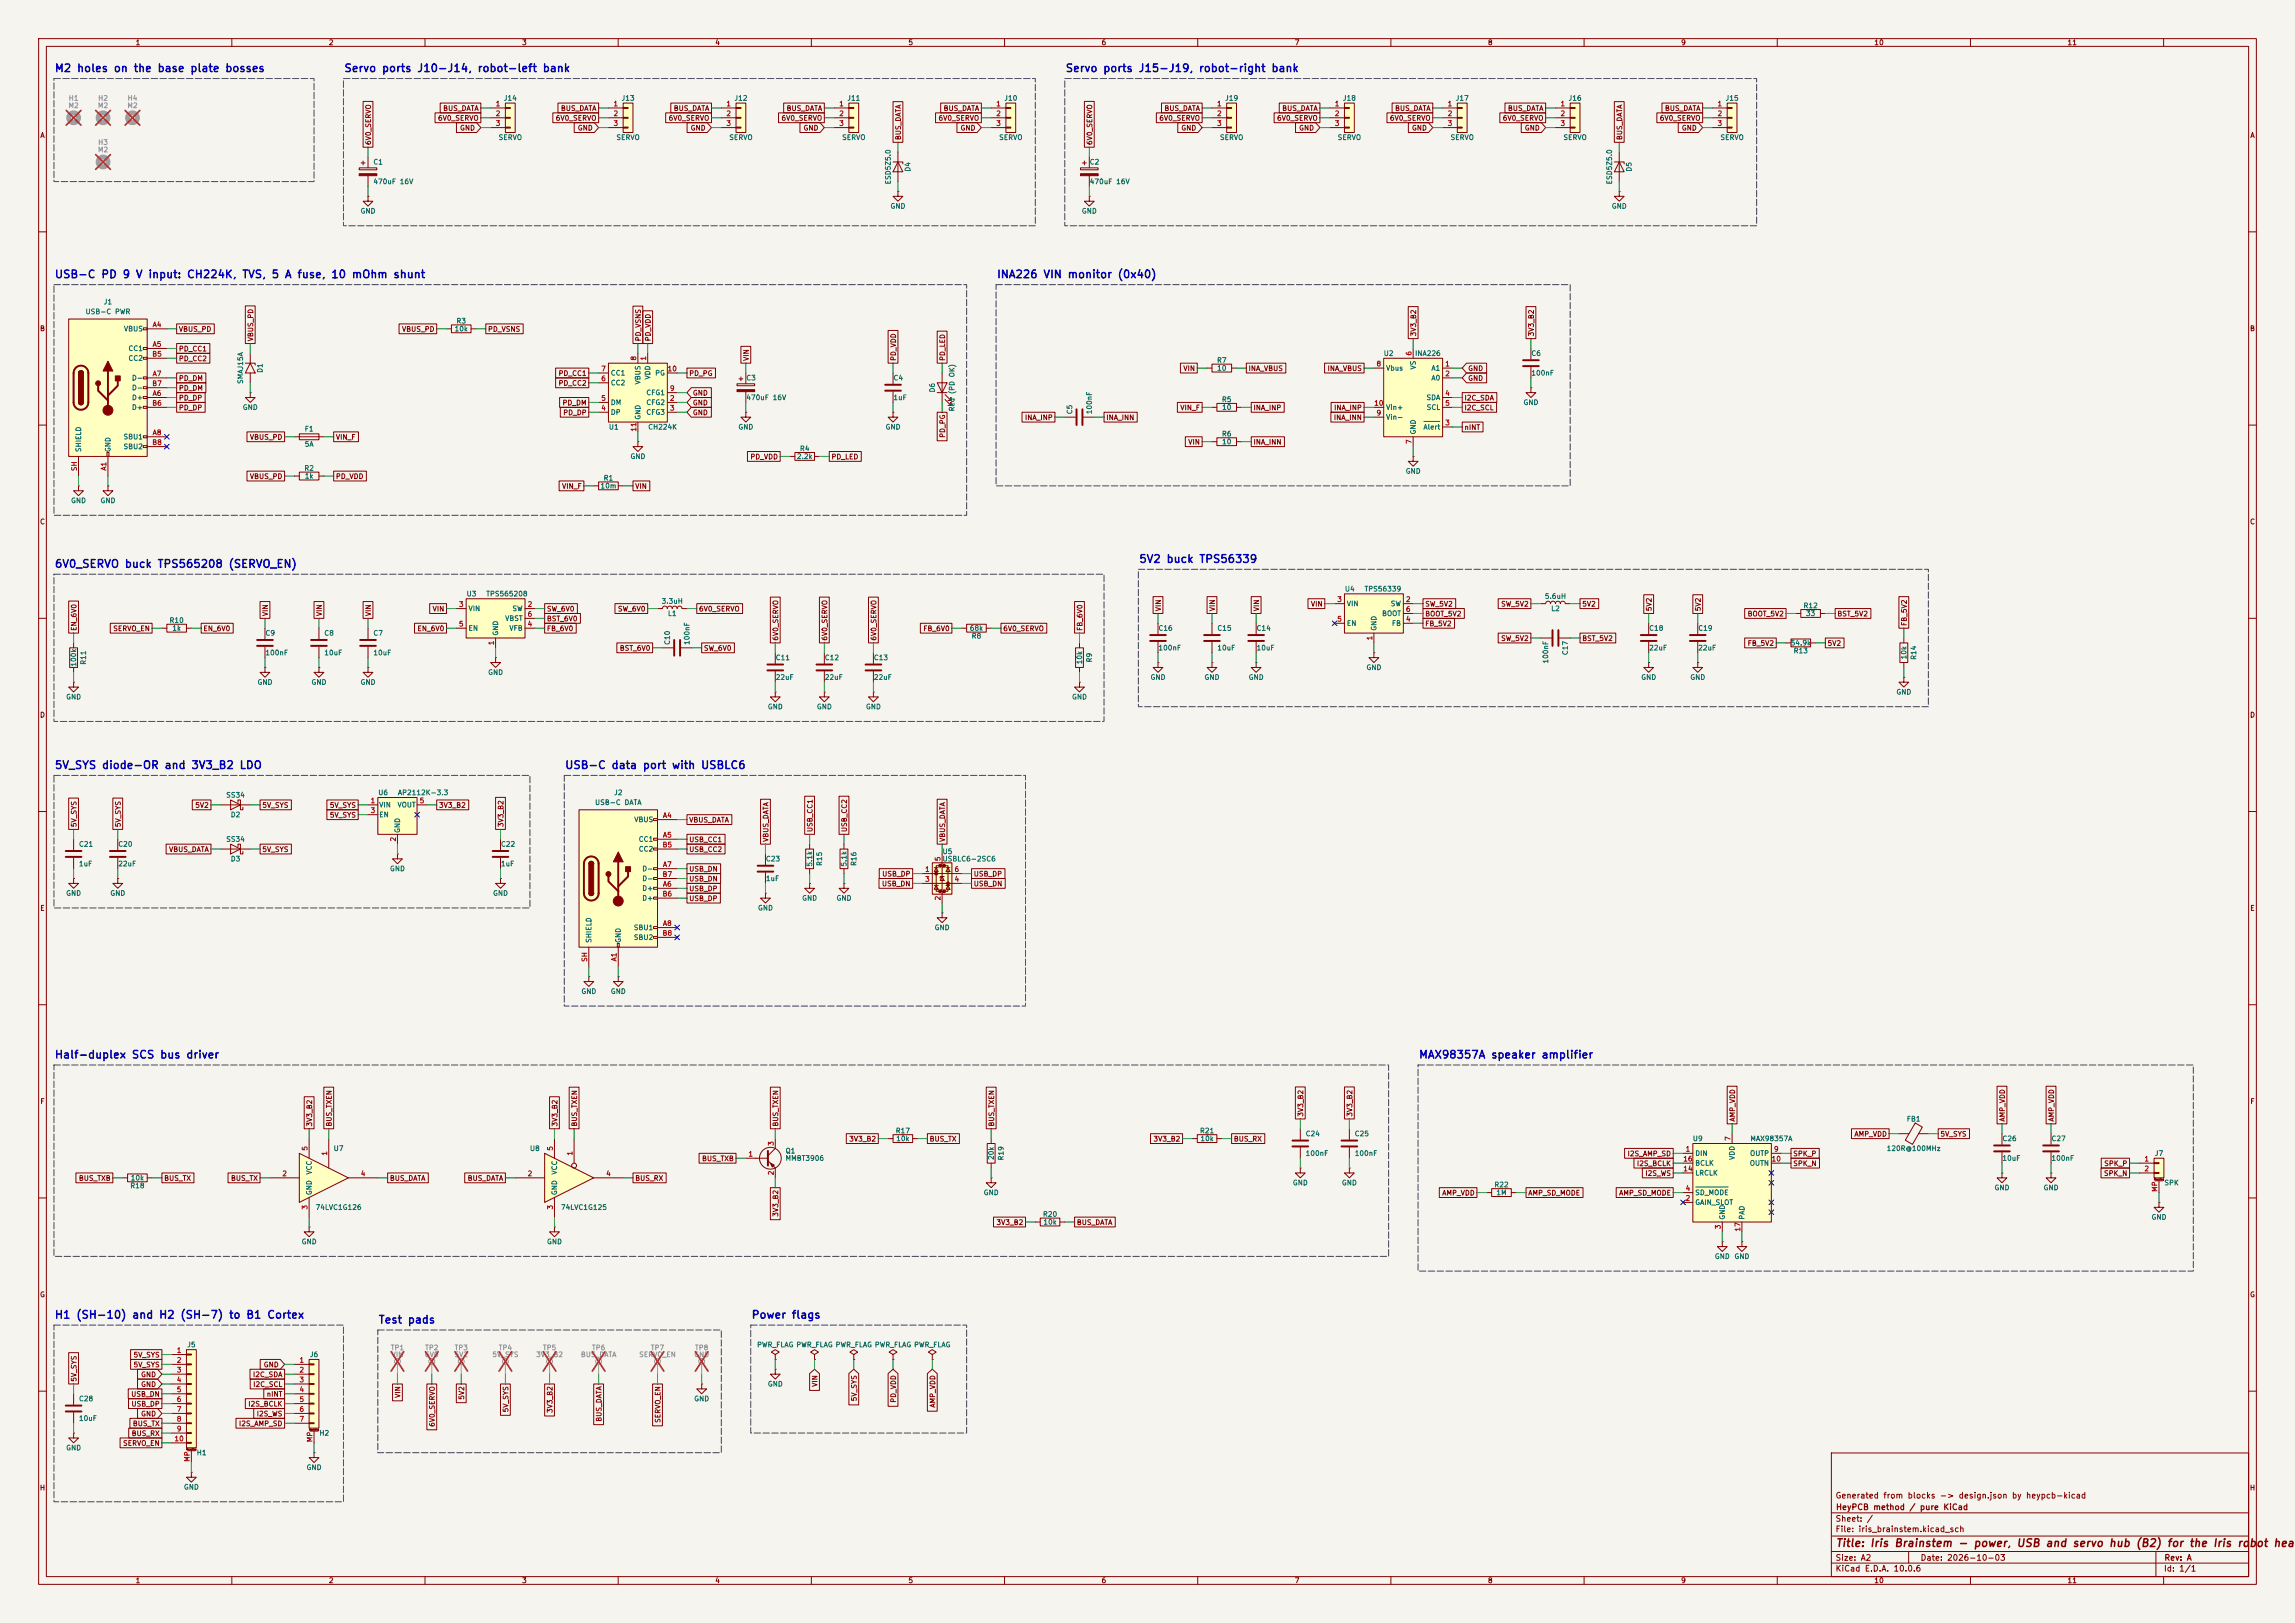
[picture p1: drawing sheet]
<svg xmlns="http://www.w3.org/2000/svg" width="594mm" height="420mm" viewBox="0 0 594 420" stroke-linecap="round" stroke-linejoin="round" font-family="sans-serif">
<defs><g id="words">
<g font-size="2" fill="#0000c2">
<text x="14" y="19.1">M2 holes on the base plate bosses</text>
<text x="89" y="19.1">Servo ports J10-J14, robot-left bank</text>
<text x="275.7" y="19.1">Servo ports J15-J19, robot-right bank</text>
<text x="14" y="72.5">USB-C PD 9 V input: CH224K, TVS, 5 A fuse, 10 mOhm shunt</text>
<text x="257.9" y="72.5">INA226 VIN monitor (0x40)</text>
<text x="14" y="147.4">6V0_SERVO buck TPS565208 (SERVO_EN)</text>
<text x="294.7" y="146.1">5V2 buck TPS56339</text>
<text x="14" y="199.5">5V_SYS diode-OR and 3V3_B2 LDO</text>
<text x="146.1" y="199.5">USB-C data port with USBLC6</text>
<text x="14" y="274.4">Half-duplex SCS bus driver</text>
<text x="367.1" y="274.4">MAX98357A speaker amplifier</text>
<text x="14" y="341.7">H1 (SH-10) and H2 (SH-7) to B1 Cortex</text>
<text x="194.4" y="341.7">Power flags</text>
<text x="97.9" y="343">Test pads</text>
</g>
<text font-size="2" fill="#840000" x="475" y="400.8">Title: Iris Brainstem - power, USB and servo hub (B2) for the Iris robot head</text>
<g font-size="1.5" fill="#840000">
<text x="475" y="388.1">Generated from blocks -&gt; design.json by heypcb-kicad</text>
<text x="475" y="394.1">Sheet: /</text>
<text x="475.1" y="391.1">HeyPCB method / pure KiCad</text>
<text x="475" y="396.8">File: iris_brainstem.kicad_sch</text>
<text x="475" y="407">KiCad E.D.A. 10.0.6</text>
<text x="475" y="404.2">Size: A2</text>
<text x="497" y="404.2">Date: 2026-10-03</text>
<text x="560" y="407">Id: 1/1</text>
<text x="560.1" y="404.2">Rev: A</text>
</g>
<g font-size="1.3" fill="#840000">
<text x="35" y="12">1</text>
<text x="85" y="12">2</text>
<text x="135" y="12">3</text>
<text x="185" y="12">4</text>
<text x="235" y="12">5</text>
<text x="285" y="12">6</text>
<text x="335" y="12">7</text>
<text x="385" y="12">8</text>
<text x="435" y="12">9</text>
<text x="485" y="12">10</text>
<text x="535" y="12">11</text>
<text x="114.6" y="29">BUS_DATA</text>
<text x="145" y="29">BUS_DATA</text>
<text x="174.3" y="29">BUS_DATA</text>
<text x="203.5" y="29">BUS_DATA</text>
<text x="244.1" y="29">BUS_DATA</text>
<text x="301.3" y="29">BUS_DATA</text>
<text x="331.7" y="29">BUS_DATA</text>
<text x="360.9" y="29">BUS_DATA</text>
<text x="390.2" y="29">BUS_DATA</text>
<text x="430.8" y="29">BUS_DATA</text>
<text x="10.3" y="36">A</text>
<text x="113.2" y="31.5">6V0_SERVO</text>
<text x="118.9" y="34.1">GND</text>
<text x="143.7" y="31.5">6V0_SERVO</text>
<text x="149.4" y="34.1">GND</text>
<text x="172.9" y="31.5">6V0_SERVO</text>
<text x="178.6" y="34.1">GND</text>
<text x="202.1" y="31.5">6V0_SERVO</text>
<text x="207.8" y="34.1">GND</text>
<text x="242.8" y="31.5">6V0_SERVO</text>
<text x="248.5" y="34.1">GND</text>
<text x="299.9" y="31.5">6V0_SERVO</text>
<text x="305.6" y="34.1">GND</text>
<text x="330.4" y="31.5">6V0_SERVO</text>
<text x="336.1" y="34.1">GND</text>
<text x="359.6" y="31.5">6V0_SERVO</text>
<text x="365.3" y="34.1">GND</text>
<text x="388.8" y="31.5">6V0_SERVO</text>
<text x="394.5" y="34.1">GND</text>
<text x="429.5" y="31.5">6V0_SERVO</text>
<text x="435.2" y="34.1">GND</text>
<text x="582.3" y="36">A</text>
<text x="96.3" y="37.7" transform="rotate(-90 96.3 37.7)">6V0_SERVO</text>
<text x="233.5" y="36.4" transform="rotate(-90 233.5 36.4)">BUS_DATA</text>
<text x="283" y="37.7" transform="rotate(-90 283 37.7)">6V0_SERVO</text>
<text x="420.2" y="36.4" transform="rotate(-90 420.2 36.4)">BUS_DATA</text>
<text x="10.2" y="86">B</text>
<text x="46.2" y="86.1">VBUS_PD</text>
<text x="65.8" y="88.5" transform="rotate(-90 65.8 88.5)">VBUS_PD</text>
<text x="103.9" y="86.1">VBUS_PD</text>
<text x="126.2" y="86.1">PD_VSNS</text>
<text x="166.2" y="88.5" transform="rotate(-90 166.2 88.5)">PD_VSNS</text>
<text x="168.7" y="88.5" transform="rotate(-90 168.7 88.5)">PD_VDD</text>
<text x="366.8" y="87.2" transform="rotate(-90 366.8 87.2)">3V3_B2</text>
<text x="397.3" y="87.2" transform="rotate(-90 397.3 87.2)">3V3_B2</text>
<text x="582.2" y="86">B</text>
<text x="46.2" y="91.2">PD_CC1</text>
<text x="46.2" y="93.8">PD_CC2</text>
<text x="194.1" y="93.5" transform="rotate(-90 194.1 93.5)">VIN</text>
<text x="232.2" y="93.5" transform="rotate(-90 232.2 93.5)">PD_VDD</text>
<text x="244.9" y="93.5" transform="rotate(-90 244.9 93.5)">PD_LED</text>
<text x="46.2" y="101.4">PD_DM</text>
<text x="46.2" y="98.8">PD_DM</text>
<text x="144.4" y="100.1">PD_CC2</text>
<text x="144.4" y="97.6">PD_CC1</text>
<text x="178.2" y="97.6">PD_PG</text>
<text x="306.2" y="96.3">VIN</text>
<text x="323" y="96.3">INA_VBUS</text>
<text x="343.5" y="96.3">INA_VBUS</text>
<text x="379.9" y="96.3">GND</text>
<text x="379.9" y="98.8">GND</text>
<text x="46.2" y="103.9">PD_DP</text>
<text x="46.2" y="106.5">PD_DP</text>
<text x="145.5" y="105.2">PD_DM</text>
<text x="145.6" y="107.7">PD_DP</text>
<text x="179.2" y="107.7">GND</text>
<text x="179.2" y="105.2">GND</text>
<text x="179.2" y="102.7">GND</text>
<text x="305.4" y="106.5">VIN_F</text>
<text x="324.3" y="106.5">INA_INP</text>
<text x="345.2" y="106.5">INA_INP</text>
<text x="378.9" y="103.9">I2C_SDA</text>
<text x="378.9" y="106.5">I2C_SCL</text>
<text x="244.9" y="113.4" transform="rotate(-90 244.9 113.4)">PD_PG</text>
<text x="265.1" y="109">INA_INP</text>
<text x="286.2" y="109">INA_INN</text>
<text x="345.1" y="109">INA_INN</text>
<text x="378.9" y="111.5">nINT</text>
<text x="64.6" y="114.1">VBUS_PD</text>
<text x="86.8" y="114.1">VIN_F</text>
<text x="194.1" y="119.2">PD_VDD</text>
<text x="215.1" y="119.2">PD_LED</text>
<text x="307.4" y="115.4">VIN</text>
<text x="324.3" y="115.4">INA_INN</text>
<text x="64.6" y="124.2">VBUS_PD</text>
<text x="86.8" y="124.2">PD_VDD</text>
<text x="145.3" y="126.8">VIN_F</text>
<text x="164.3" y="126.8">VIN</text>
<text x="10.2" y="136">C</text>
<text x="582.2" y="136">C</text>
<text x="69.6" y="159.6" transform="rotate(-90 69.6 159.6)">VIN</text>
<text x="83.6" y="159.6" transform="rotate(-90 83.6 159.6)">VIN</text>
<text x="96.3" y="159.6" transform="rotate(-90 96.3 159.6)">VIN</text>
<text x="111.8" y="158.5">VIN</text>
<text x="141.4" y="158.5">SW_6V0</text>
<text x="141.4" y="161.1">BST_6V0</text>
<text x="159.8" y="158.5">SW_6V0</text>
<text x="180.8" y="158.5">6V0_SERVO</text>
<text x="300.8" y="158.3" transform="rotate(-90 300.8 158.3)">VIN</text>
<text x="314.7" y="158.3" transform="rotate(-90 314.7 158.3)">VIN</text>
<text x="326.2" y="158.3" transform="rotate(-90 326.2 158.3)">VIN</text>
<text x="339.2" y="157.3">VIN</text>
<text x="368.7" y="159.8">BOOT_5V2</text>
<text x="368.7" y="157.3">SW_5V2</text>
<text x="388.4" y="157.3">SW_5V2</text>
<text x="409.4" y="157.3">5V2</text>
<text x="427.8" y="158.3" transform="rotate(-90 427.8 158.3)">5V2</text>
<text x="440.5" y="158.3" transform="rotate(-90 440.5 158.3)">5V2</text>
<text x="452.2" y="159.8">BOOT_5V2</text>
<text x="475.4" y="159.8">BST_5V2</text>
<text x="20.1" y="163.4" transform="rotate(-90 20.1 163.4)">EN_6V0</text>
<text x="29.2" y="163.6">SERVO_EN</text>
<text x="52.5" y="163.6">EN_6V0</text>
<text x="107.9" y="163.6">EN_6V0</text>
<text x="141.4" y="163.6">FB_6V0</text>
<text x="201.7" y="165.9" transform="rotate(-90 201.7 165.9)">6V0_SERVO</text>
<text x="214.4" y="165.9" transform="rotate(-90 214.4 165.9)">6V0_SERVO</text>
<text x="227.1" y="165.9" transform="rotate(-90 227.1 165.9)">6V0_SERVO</text>
<text x="238.8" y="163.6">FB_6V0</text>
<text x="259.5" y="163.6">6V0_SERVO</text>
<text x="280.5" y="163.4" transform="rotate(-90 280.5 163.4)">FB_6V0</text>
<text x="368.7" y="162.3">FB_5V2</text>
<text x="388.4" y="166.2">SW_5V2</text>
<text x="409.4" y="166.2">BST_5V2</text>
<text x="452.2" y="167.4">FB_5V2</text>
<text x="472.9" y="167.4">5V2</text>
<text x="493.8" y="162.1" transform="rotate(-90 493.8 162.1)">FB_5V2</text>
<text x="160.3" y="168.7">BST_6V0</text>
<text x="182.1" y="168.7">SW_6V0</text>
<text x="10.2" y="186">D</text>
<text x="582.2" y="186">D</text>
<text x="50.4" y="209.3">5V2</text>
<text x="67.8" y="209.3">5V_SYS</text>
<text x="85.2" y="209.3">5V_SYS</text>
<text x="113.5" y="209.3">3V3_B2</text>
<text x="20.1" y="214.2" transform="rotate(-90 20.1 214.2)">5V_SYS</text>
<text x="31.5" y="214.2" transform="rotate(-90 31.5 214.2)">5V_SYS</text>
<text x="85.2" y="211.9">5V_SYS</text>
<text x="130.6" y="214.2" transform="rotate(-90 130.6 214.2)">3V3_B2</text>
<text x="178.2" y="213.1">VBUS_DATA</text>
<text x="210.6" y="215.5" transform="rotate(-90 210.6 215.5)">USB_CC1</text>
<text x="219.5" y="215.5" transform="rotate(-90 219.5 215.5)">USB_CC2</text>
<text x="43.6" y="220.8">VBUS_DATA</text>
<text x="67.8" y="220.8">5V_SYS</text>
<text x="178.2" y="220.8">USB_CC2</text>
<text x="178.2" y="218.2">USB_CC1</text>
<text x="199.2" y="218" transform="rotate(-90 199.2 218)">VBUS_DATA</text>
<text x="244.9" y="218" transform="rotate(-90 244.9 218)">VBUS_DATA</text>
<text x="178.2" y="225.8">USB_DN</text>
<text x="228.2" y="227.1">USB_DP</text>
<text x="251.9" y="227.1">USB_DP</text>
<text x="178.2" y="228.4">USB_DN</text>
<text x="178.2" y="230.9">USB_DP</text>
<text x="178.2" y="233.5">USB_DP</text>
<text x="228.1" y="229.7">USB_DN</text>
<text x="251.9" y="229.7">USB_DN</text>
<text x="10.3" y="236">E</text>
<text x="582.3" y="236">E</text>
<text x="10.3" y="286">F</text>
<text x="582.3" y="286">F</text>
<text x="81.1" y="291.7" transform="rotate(-90 81.1 291.7)">3V3_B2</text>
<text x="86.1" y="291.7" transform="rotate(-90 86.1 291.7)">BUS_TXEN</text>
<text x="144.6" y="291.7" transform="rotate(-90 144.6 291.7)">3V3_B2</text>
<text x="149.6" y="291.7" transform="rotate(-90 149.6 291.7)">BUS_TXEN</text>
<text x="201.7" y="291.7" transform="rotate(-90 201.7 291.7)">BUS_TXEN</text>
<text x="257.6" y="291.7" transform="rotate(-90 257.6 291.7)">BUS_TXEN</text>
<text x="337.6" y="289.1" transform="rotate(-90 337.6 289.1)">3V3_B2</text>
<text x="350.3" y="289.1" transform="rotate(-90 350.3 289.1)">3V3_B2</text>
<text x="449.4" y="290.4" transform="rotate(-90 449.4 290.4)">AMP_VDD</text>
<text x="519.2" y="290.4" transform="rotate(-90 519.2 290.4)">AMP_VDD</text>
<text x="531.9" y="290.4" transform="rotate(-90 531.9 290.4)">AMP_VDD</text>
<text x="219.7" y="295.7">3V3_B2</text>
<text x="240.5" y="295.7">BUS_TX</text>
<text x="298.4" y="295.7">3V3_B2</text>
<text x="319.2" y="295.7">BUS_RX</text>
<text x="421.1" y="299.5">I2S_AMP_SD</text>
<text x="464" y="299.5">SPK_P</text>
<text x="479.8" y="294.4">AMP_VDD</text>
<text x="502.1" y="294.4">5V_SYS</text>
<text x="20.3" y="305.9">BUS_TXB</text>
<text x="42.4" y="305.9">BUS_TX</text>
<text x="59.7" y="305.9">BUS_TX</text>
<text x="100.8" y="305.9">BUS_DATA</text>
<text x="120.9" y="305.9">BUS_DATA</text>
<text x="164.3" y="305.9">BUS_RX</text>
<text x="181.6" y="300.8">BUS_TXB</text>
<text x="423.5" y="302">I2S_BCLK</text>
<text x="425.7" y="304.6">I2S_WS</text>
<text x="464" y="302">SPK_N</text>
<text x="544.4" y="304.6">SPK_N</text>
<text x="544.5" y="302">SPK_P</text>
<text x="373.2" y="309.7">AMP_VDD</text>
<text x="395.4" y="309.7">AMP_SD_MODE</text>
<text x="418.9" y="309.7">AMP_SD_MODE</text>
<text x="201.7" y="315" transform="rotate(-90 201.7 315)">3V3_B2</text>
<text x="257.8" y="317.3">3V3_B2</text>
<text x="278.6" y="317.3">BUS_DATA</text>
<text x="10.2" y="336">G</text>
<text x="582.2" y="336">G</text>
<text x="34.4" y="351.6">5V_SYS</text>
<text x="20.1" y="357.7" transform="rotate(-90 20.1 357.7)">5V_SYS</text>
<text x="34.4" y="354.1">5V_SYS</text>
<text x="36.4" y="356.7">GND</text>
<text x="36.4" y="359.2">GND</text>
<text x="65.3" y="356.7">I2C_SDA</text>
<text x="65.4" y="359.2">I2C_SCL</text>
<text x="68.1" y="354.1">GND</text>
<text x="211.9" y="359" transform="rotate(-90 211.9 359)">VIN</text>
<text x="33.8" y="361.7">USB_DN</text>
<text x="33.9" y="364.3">USB_DP</text>
<text x="64.1" y="364.3">I2S_BCLK</text>
<text x="68.9" y="361.7">nINT</text>
<text x="103.9" y="361.9" transform="rotate(-90 103.9 361.9)">VIN</text>
<text x="120.4" y="362.4" transform="rotate(-90 120.4 362.4)">5V2</text>
<text x="131.9" y="365.6" transform="rotate(-90 131.9 365.6)">5V_SYS</text>
<text x="143.3" y="365.8" transform="rotate(-90 143.3 365.8)">3V3_B2</text>
<text x="222" y="362.8" transform="rotate(-90 222 362.8)">5V_SYS</text>
<text x="232.2" y="363.1" transform="rotate(-90 232.2 363.1)">PD_VDD</text>
<text x="242.4" y="364.4" transform="rotate(-90 242.4 364.4)">AMP_VDD</text>
<text x="33.9" y="371.9">BUS_RX</text>
<text x="34.3" y="369.4">BUS_TX</text>
<text x="36.4" y="366.8">GND</text>
<text x="61.7" y="369.4">I2S_AMP_SD</text>
<text x="66.3" y="366.8">I2S_WS</text>
<text x="112.8" y="369.4" transform="rotate(-90 112.8 369.4)">6V0_SERVO</text>
<text x="156" y="368" transform="rotate(-90 156 368)">BUS_DATA</text>
<text x="171.2" y="368.3" transform="rotate(-90 171.2 368.3)">SERVO_EN</text>
<text x="31.7" y="374.4">SERVO_EN</text>
<text x="10.2" y="386">H</text>
<text x="582.2" y="386">H</text>
<text x="35" y="410">1</text>
<text x="85" y="410">2</text>
<text x="135" y="410">3</text>
<text x="185" y="410">4</text>
<text x="235" y="410">5</text>
<text x="285" y="410">6</text>
<text x="335" y="410">7</text>
<text x="385" y="410">8</text>
<text x="435" y="410">9</text>
<text x="485" y="410">10</text>
<text x="535" y="410">11</text>
</g>
<g font-size="1.3" fill="#939391">
<text x="17.6" y="28.3">M2</text>
<text x="17.7" y="26.4">H1</text>
<text x="25.2" y="28.3">M2</text>
<text x="25.3" y="26.4">H2</text>
<text x="32.8" y="28.3">M2</text>
<text x="32.9" y="26.4">H4</text>
<text x="25.2" y="39.7">M2</text>
<text x="25.3" y="37.8">H3</text>
<text x="101" y="349.7">TP1</text>
<text x="101.2" y="351.5">VIN</text>
<text x="109.9" y="351.5">6V0</text>
<text x="109.9" y="349.7">TP2</text>
<text x="117.5" y="351.5">5V2</text>
<text x="117.5" y="349.7">TP3</text>
<text x="127.3" y="351.5">5V_SYS</text>
<text x="129" y="349.7">TP4</text>
<text x="138.6" y="351.5">3V3_B2</text>
<text x="140.4" y="349.7">TP5</text>
<text x="150.2" y="351.5">BUS_DATA</text>
<text x="153.1" y="349.7">TP6</text>
<text x="165.3" y="351.5">SERVO_EN</text>
<text x="168.3" y="349.7">TP7</text>
<text x="179.5" y="351.5">GND</text>
<text x="179.8" y="349.7">TP8</text>
</g>
<g font-size="1.3" fill="#a90000">
<text x="128.2" y="27.8">1</text>
<text x="158.7" y="27.8">1</text>
<text x="187.9" y="27.8">1</text>
<text x="217.1" y="27.8">1</text>
<text x="257.7" y="27.8">1</text>
<text x="314.9" y="27.8">1</text>
<text x="345.3" y="27.8">1</text>
<text x="374.6" y="27.8">1</text>
<text x="403.8" y="27.8">1</text>
<text x="444.4" y="27.8">1</text>
<text x="128.2" y="30.3">2</text>
<text x="128.2" y="32.9">3</text>
<text x="158.7" y="30.3">2</text>
<text x="158.7" y="32.9">3</text>
<text x="187.9" y="30.3">2</text>
<text x="187.9" y="32.9">3</text>
<text x="217.1" y="30.3">2</text>
<text x="217.1" y="32.9">3</text>
<text x="257.7" y="30.3">2</text>
<text x="257.7" y="32.9">3</text>
<text x="314.9" y="30.3">2</text>
<text x="314.9" y="32.9">3</text>
<text x="345.3" y="30.3">2</text>
<text x="345.3" y="32.9">3</text>
<text x="374.6" y="30.3">2</text>
<text x="374.6" y="32.9">3</text>
<text x="403.8" y="30.3">2</text>
<text x="403.8" y="32.9">3</text>
<text x="444.4" y="30.3">2</text>
<text x="444.4" y="32.9">3</text>
<text x="39.4" y="85">A4</text>
<text x="39.3" y="92.6">B5</text>
<text x="39.4" y="90">A5</text>
<text x="165" y="93.4" transform="rotate(-90 165 93.4)">8</text>
<text x="167.5" y="93.4" transform="rotate(-90 167.5 93.4)">1</text>
<text x="356.1" y="95.1">8</text>
<text x="365.6" y="92.2" transform="rotate(-90 365.6 92.2)">6</text>
<text x="373.9" y="95.1">1</text>
<text x="39.3" y="100.2">B7</text>
<text x="39.4" y="97.7">A7</text>
<text x="155.5" y="98.9">6</text>
<text x="155.5" y="96.4">7</text>
<text x="172.7" y="96.4">10</text>
<text x="173.3" y="101.5">9</text>
<text x="373.9" y="97.7">2</text>
<text x="39.3" y="105.3">B6</text>
<text x="39.4" y="102.7">A6</text>
<text x="155.5" y="106.5">4</text>
<text x="155.5" y="104">5</text>
<text x="173.3" y="104">2</text>
<text x="173.3" y="106.5">3</text>
<text x="355.5" y="105.3">10</text>
<text x="356.1" y="107.8">9</text>
<text x="373.9" y="102.7">4</text>
<text x="373.9" y="105.3">5</text>
<text x="39.4" y="112.9">A8</text>
<text x="165" y="111.8" transform="rotate(-90 165 111.8)">11</text>
<text x="373.9" y="110.4">3</text>
<text x="39.3" y="115.4">B8</text>
<text x="365.6" y="115" transform="rotate(-90 365.6 115)">7</text>
<text x="20.2" y="122" transform="rotate(-90 20.2 122)">SH</text>
<text x="27.8" y="121.9" transform="rotate(-90 27.8 121.9)">A1</text>
<text x="118.6" y="157.3">3</text>
<text x="136.4" y="157.3">2</text>
<text x="136.4" y="159.9">6</text>
<text x="346" y="156.1">3</text>
<text x="346" y="161.2">5</text>
<text x="363.8" y="156.1">2</text>
<text x="363.8" y="161.2">4</text>
<text x="363.8" y="158.6">6</text>
<text x="118.6" y="162.4">5</text>
<text x="128.1" y="167.1" transform="rotate(-90 128.1 167.1)">1</text>
<text x="136.4" y="162.4">4</text>
<text x="355.5" y="165.8" transform="rotate(-90 355.5 165.8)">1</text>
<text x="95.8" y="208.1">1</text>
<text x="108.5" y="208.1">5</text>
<text x="95.8" y="210.7">3</text>
<text x="171.4" y="212">A4</text>
<text x="102.7" y="217.9" transform="rotate(-90 102.7 217.9)">2</text>
<text x="171.4" y="219.6">B5</text>
<text x="171.4" y="217">A5</text>
<text x="171.4" y="227.2">B7</text>
<text x="171.4" y="224.7">A7</text>
<text x="239.3" y="225.9">1</text>
<text x="243.7" y="223" transform="rotate(-90 243.7 223)">5</text>
<text x="246.9" y="225.9">6</text>
<text x="171.4" y="232.3">B6</text>
<text x="171.4" y="229.7">A6</text>
<text x="239.3" y="228.5">3</text>
<text x="243.7" y="233.1" transform="rotate(-90 243.7 233.1)">2</text>
<text x="246.9" y="228.5">4</text>
<text x="171.4" y="239.9">A8</text>
<text x="171.4" y="242.4">B8</text>
<text x="152.3" y="249" transform="rotate(-90 152.3 249)">SH</text>
<text x="159.9" y="248.9" transform="rotate(-90 159.9 248.9)">A1</text>
<text x="79.9" y="297.9" transform="rotate(-90 79.9 297.9)">5</text>
<text x="85" y="299.2" transform="rotate(-90 85 299.2)">1</text>
<text x="143.4" y="297.9" transform="rotate(-90 143.4 297.9)">5</text>
<text x="148.5" y="299.2" transform="rotate(-90 148.5 299.2)">1</text>
<text x="193.6" y="299.6">1</text>
<text x="200.5" y="296.6" transform="rotate(-90 200.5 296.6)">3</text>
<text x="436.1" y="298.3">1</text>
<text x="448.2" y="295.4" transform="rotate(-90 448.2 295.4)">7</text>
<text x="459" y="298.3">9</text>
<text x="72.9" y="304.7">2</text>
<text x="93.2" y="304.7">4</text>
<text x="136.4" y="304.7">2</text>
<text x="156.7" y="304.7">4</text>
<text x="200.5" y="304.3" transform="rotate(-90 200.5 304.3)">2</text>
<text x="435.5" y="303.4">14</text>
<text x="435.5" y="300.9">16</text>
<text x="458.4" y="300.9">10</text>
<text x="554.9" y="300.9">1</text>
<text x="554.9" y="303.4">2</text>
<text x="436.1" y="311">2</text>
<text x="436.1" y="308.5">4</text>
<text x="558.7" y="308.6" transform="rotate(-90 558.7 308.6)">MP</text>
<text x="79.9" y="313.2" transform="rotate(-90 79.9 313.2)">3</text>
<text x="143.4" y="313.2" transform="rotate(-90 143.4 313.2)">3</text>
<text x="445.6" y="318.2" transform="rotate(-90 445.6 318.2)">3</text>
<text x="450.7" y="318.8" transform="rotate(-90 450.7 318.8)">17</text>
<text x="45.6" y="350.4">1</text>
<text x="45.6" y="352.9">2</text>
<text x="77.4" y="352.9">1</text>
<text x="45.6" y="355.5">3</text>
<text x="45.6" y="358">4</text>
<text x="77.4" y="355.5">2</text>
<text x="77.4" y="358">3</text>
<text x="45.6" y="360.5">5</text>
<text x="45.6" y="363.1">6</text>
<text x="45.6" y="365.6">7</text>
<text x="77.4" y="360.5">4</text>
<text x="77.4" y="363.1">5</text>
<text x="77.4" y="365.6">6</text>
<text x="45.6" y="368.2">8</text>
<text x="45.6" y="370.7">9</text>
<text x="77.4" y="368.2">7</text>
<text x="45" y="373.2">10</text>
<text x="81.1" y="373.3" transform="rotate(-90 81.1 373.3)">MP</text>
<text x="49.4" y="378.4" transform="rotate(-90 49.4 378.4)">MP</text>
</g>
<g font-size="1.3" fill="#006464">
<text x="130.3" y="26.4">J14</text>
<text x="160.7" y="26.4">J13</text>
<text x="189.9" y="26.4">J12</text>
<text x="219.2" y="26.4">J11</text>
<text x="259.8" y="26.4">J10</text>
<text x="316.9" y="26.4">J19</text>
<text x="347.4" y="26.4">J18</text>
<text x="376.6" y="26.4">J17</text>
<text x="405.8" y="26.4">J16</text>
<text x="446.5" y="26.4">J15</text>
<text x="128.9" y="36.5">SERVO</text>
<text x="159.4" y="36.5">SERVO</text>
<text x="188.6" y="36.5">SERVO</text>
<text x="217.8" y="36.5">SERVO</text>
<text x="258.5" y="36.5">SERVO</text>
<text x="315.6" y="36.5">SERVO</text>
<text x="346.1" y="36.5">SERVO</text>
<text x="375.3" y="36.5">SERVO</text>
<text x="404.5" y="36.5">SERVO</text>
<text x="445.2" y="36.5">SERVO</text>
<text x="96.5" y="42.9">C1</text>
<text x="96.5" y="48">470uF 16V</text>
<text x="230.8" y="47.8" transform="rotate(-90 230.8 47.8)">ESD5Z5.0</text>
<text x="235.9" y="44.5" transform="rotate(-90 235.9 44.5)">D4</text>
<text x="281.9" y="42.9">C2</text>
<text x="281.9" y="48">470uF 16V</text>
<text x="417.5" y="47.8" transform="rotate(-90 417.5 47.8)">ESD5Z5.0</text>
<text x="422.6" y="44.5" transform="rotate(-90 422.6 44.5)">D5</text>
<text x="93.2" y="55.6">GND</text>
<text x="230.3" y="54.3">GND</text>
<text x="279.9" y="55.6">GND</text>
<text x="417" y="54.3">GND</text>
<text x="22" y="81.6">USB-C PWR</text>
<text x="26.7" y="79.1">J1</text>
<text x="32" y="86.1">VBUS</text>
<text x="117.5" y="86.1">10k</text>
<text x="118" y="84">R3</text>
<text x="33.1" y="91.1">CC1</text>
<text x="33.1" y="93.7">CC2</text>
<text x="314.9" y="94.2">R7</text>
<text x="358" y="92.4">U2</text>
<text x="366.1" y="92.4">INA226</text>
<text x="366.7" y="95.7" transform="rotate(-90 366.7 95.7)">VS</text>
<text x="396.2" y="92.4">C6</text>
<text x="34" y="98.8">D-</text>
<text x="34" y="101.3">D-</text>
<text x="63.2" y="99.5" transform="rotate(-90 63.2 99.5)">SMAJ15A</text>
<text x="68.3" y="96.6" transform="rotate(-90 68.3 96.6)">D1</text>
<text x="158" y="100">CC2</text>
<text x="158" y="97.5">CC1</text>
<text x="166.1" y="99.6" transform="rotate(-90 166.1 99.6)">VBUS</text>
<text x="168.6" y="98.3" transform="rotate(-90 168.6 98.3)">VDD</text>
<text x="169.4" y="97.5">PG</text>
<text x="193" y="98.8">C3</text>
<text x="231.1" y="98.8">C4</text>
<text x="242.3" y="101.7" transform="rotate(-90 242.3 101.7)">D6</text>
<text x="314.9" y="96.2">10</text>
<text x="358.6" y="96.2">Vbus</text>
<text x="370.3" y="96.2">A1</text>
<text x="370.3" y="98.8">A0</text>
<text x="396.2" y="97.5">100nF</text>
<text x="34" y="103.8">D+</text>
<text x="34" y="106.4">D+</text>
<text x="62.7" y="106.4">GND</text>
<text x="158" y="107.6">DP</text>
<text x="158" y="105.1">DM</text>
<text x="167.1" y="105.1">CFG2</text>
<text x="167.1" y="107.6">CFG3</text>
<text x="167.1" y="102.6">CFG1</text>
<text x="193" y="103.8">470uF 16V</text>
<text x="231.1" y="103.8">1uF</text>
<text x="247.3" y="106.6" transform="rotate(-90 247.3 106.6)">Red (PD OK)</text>
<text x="277.8" y="107.3" transform="rotate(-90 277.8 107.3)">C5</text>
<text x="282.9" y="107.3" transform="rotate(-90 282.9 107.3)">100nF</text>
<text x="316.1" y="104.3">R5</text>
<text x="316.2" y="106.4">10</text>
<text x="358.6" y="106.4">Vin+</text>
<text x="369.1" y="103.8">SDA</text>
<text x="369.1" y="106.4">SCL</text>
<text x="394.2" y="105.1">GND</text>
<text x="31.8" y="114">SBU1</text>
<text x="78.7" y="112">F1</text>
<text x="157.5" y="111.5">U1</text>
<text x="166.1" y="108.7" transform="rotate(-90 166.1 108.7)">GND</text>
<text x="167.6" y="111.5">CH224K</text>
<text x="191" y="111.5">GND</text>
<text x="229.1" y="111.5">GND</text>
<text x="316.1" y="113.2">R6</text>
<text x="358.6" y="108.9">Vin-</text>
<text x="366.7" y="112.5" transform="rotate(-90 366.7 112.5)">GND</text>
<text x="368.3" y="111.5">Alert</text>
<text x="21.3" y="117.1" transform="rotate(-90 21.3 117.1)">SHIELD</text>
<text x="28.9" y="117.1" transform="rotate(-90 28.9 117.1)">GND</text>
<text x="31.8" y="116.5">SBU2</text>
<text x="78.7" y="115.9">5A</text>
<text x="163" y="119.1">GND</text>
<text x="206.1" y="119.1">2.2k</text>
<text x="206.9" y="117">R4</text>
<text x="316.2" y="115.3">10</text>
<text x="78.6" y="122.1">R2</text>
<text x="78.8" y="124.2">1k</text>
<text x="156.1" y="124.7">R1</text>
<text x="363.7" y="122.9">GND</text>
<text x="18.3" y="130.5">GND</text>
<text x="25.9" y="130.5">GND</text>
<text x="155.3" y="126.7">10m</text>
<text x="120.6" y="154.6">U3</text>
<text x="125.7" y="154.6">TPS565208</text>
<text x="348" y="153.4">U4</text>
<text x="353" y="153.4">TPS56339</text>
<text x="399.7" y="155.3">5.6uH</text>
<text x="43.7" y="161.5">R10</text>
<text x="121.1" y="158.4">VIN</text>
<text x="130.6" y="161">VBST</text>
<text x="132.5" y="158.4">SW</text>
<text x="171.1" y="156.5">3.3uH</text>
<text x="172.7" y="159.7">L1</text>
<text x="348.5" y="157.2">VIN</text>
<text x="357.6" y="159.7">BOOT</text>
<text x="359.8" y="157.2">SW</text>
<text x="401.3" y="158.4">L2</text>
<text x="466.7" y="157.7">R12</text>
<text x="467.3" y="159.7">33</text>
<text x="44.5" y="163.5">1k</text>
<text x="68.6" y="164.8">C9</text>
<text x="83.8" y="164.8">C8</text>
<text x="96.5" y="164.8">C7</text>
<text x="121.1" y="163.5">EN</text>
<text x="129.2" y="164.6" transform="rotate(-90 129.2 164.6)">GND</text>
<text x="131.7" y="163.5">VFB</text>
<text x="173.7" y="167" transform="rotate(-90 173.7 167)">C10</text>
<text x="178.8" y="167" transform="rotate(-90 178.8 167)">100nF</text>
<text x="250.9" y="163.5">68k</text>
<text x="251.4" y="165.6">R8</text>
<text x="299.7" y="163.5">C16</text>
<text x="314.9" y="163.5">C15</text>
<text x="325.1" y="163.5">C14</text>
<text x="348.5" y="162.3">EN</text>
<text x="356.6" y="163.3" transform="rotate(-90 356.6 163.3)">GND</text>
<text x="360.1" y="162.3">FB</text>
<text x="426.7" y="163.5">C18</text>
<text x="439.4" y="163.5">C19</text>
<text x="463.3" y="167.3">54.9k</text>
<text x="20" y="172.6" transform="rotate(-90 20 172.6)">100k</text>
<text x="22.6" y="172.2" transform="rotate(-90 22.6 172.2)">R11</text>
<text x="68.6" y="169.9">100nF</text>
<text x="83.8" y="169.9">10uF</text>
<text x="96.5" y="169.9">10uF</text>
<text x="200.6" y="171.1">C11</text>
<text x="213.3" y="171.1">C12</text>
<text x="226" y="171.1">C13</text>
<text x="280.4" y="172" transform="rotate(-90 280.4 172)">10k</text>
<text x="282.9" y="171.5" transform="rotate(-90 282.9 171.5)">R9</text>
<text x="299.7" y="168.6">100nF</text>
<text x="314.9" y="168.6">10uF</text>
<text x="325.1" y="168.6">10uF</text>
<text x="353.5" y="173.7">GND</text>
<text x="401" y="171.8" transform="rotate(-90 401 171.8)">100nF</text>
<text x="406.1" y="169.7" transform="rotate(-90 406.1 169.7)">C17</text>
<text x="426.7" y="168.6">22uF</text>
<text x="439.4" y="168.6">22uF</text>
<text x="464.1" y="169.4">R13</text>
<text x="493.7" y="170.8" transform="rotate(-90 493.7 170.8)">10k</text>
<text x="496.3" y="170.9" transform="rotate(-90 496.3 170.9)">R14</text>
<text x="66.5" y="177.5">GND</text>
<text x="80.5" y="177.5">GND</text>
<text x="93.2" y="177.5">GND</text>
<text x="126.2" y="175">GND</text>
<text x="200.6" y="176.2">22uF</text>
<text x="213.3" y="176.2">22uF</text>
<text x="226" y="176.2">22uF</text>
<text x="297.7" y="176.2">GND</text>
<text x="311.6" y="176.2">GND</text>
<text x="323.1" y="176.2">GND</text>
<text x="424.7" y="176.2">GND</text>
<text x="437.4" y="176.2">GND</text>
<text x="17" y="181.3">GND</text>
<text x="198.6" y="183.8">GND</text>
<text x="211.3" y="183.8">GND</text>
<text x="224" y="183.8">GND</text>
<text x="277.3" y="181.3">GND</text>
<text x="490.7" y="180">GND</text>
<text x="58.4" y="206.7">SS34</text>
<text x="97.8" y="206.1">U6</text>
<text x="98" y="209.2">VIN</text>
<text x="102.8" y="209.2">VOUT</text>
<text x="102.9" y="206.1">AP2112K-3.3</text>
<text x="153.9" y="208.6">USB-C DATA</text>
<text x="158.8" y="206.1">J2</text>
<text x="59.6" y="211.8">D2</text>
<text x="98" y="211.8">EN</text>
<text x="103.8" y="215.7" transform="rotate(-90 103.8 215.7)">GND</text>
<text x="164" y="213.1">VBUS</text>
<text x="20.3" y="219.4">C21</text>
<text x="30.5" y="219.4">C20</text>
<text x="58.4" y="218.1">SS34</text>
<text x="129.5" y="219.4">C22</text>
<text x="165.2" y="218.1">CC1</text>
<text x="165.2" y="220.7">CC2</text>
<text x="243.8" y="221.3">U5</text>
<text x="20.3" y="224.5">1uF</text>
<text x="30.5" y="224.5">22uF</text>
<text x="59.6" y="223.2">D3</text>
<text x="100.8" y="225.8">GND</text>
<text x="129.5" y="224.5">1uF</text>
<text x="166.1" y="225.8">D-</text>
<text x="198.1" y="223.2">C23</text>
<text x="210.5" y="224.4" transform="rotate(-90 210.5 224.4)">5.1k</text>
<text x="213.1" y="224.2" transform="rotate(-90 213.1 224.2)">R15</text>
<text x="219.4" y="224.4" transform="rotate(-90 219.4 224.4)">5.1k</text>
<text x="221.9" y="224.2" transform="rotate(-90 221.9 224.2)">R16</text>
<text x="243.8" y="223.2">USBLC6-2SC6</text>
<text x="17" y="232.1">GND</text>
<text x="28.4" y="232.1">GND</text>
<text x="127.5" y="232.1">GND</text>
<text x="166.1" y="230.8">D+</text>
<text x="166.1" y="233.4">D+</text>
<text x="166.1" y="228.3">D-</text>
<text x="198.1" y="228.3">1uF</text>
<text x="207.5" y="233.4">GND</text>
<text x="216.4" y="233.4">GND</text>
<text x="196.1" y="235.9">GND</text>
<text x="153.4" y="244.1" transform="rotate(-90 153.4 244.1)">SHIELD</text>
<text x="161" y="244.1" transform="rotate(-90 161 244.1)">GND</text>
<text x="163.9" y="241">SBU1</text>
<text x="163.9" y="243.5">SBU2</text>
<text x="241.8" y="241">GND</text>
<text x="150.3" y="257.5">GND</text>
<text x="158" y="257.5">GND</text>
<text x="231.7" y="293.6">R17</text>
<text x="310.4" y="293.6">R21</text>
<text x="493.4" y="290.5">FB1</text>
<text x="86.2" y="298.1">U7</text>
<text x="137" y="298.1">U8</text>
<text x="203.2" y="298.8">Q1</text>
<text x="231.8" y="295.6">10k</text>
<text x="310.6" y="295.6">10k</text>
<text x="337.8" y="294.3">C24</text>
<text x="337.8" y="299.4">100nF</text>
<text x="350.5" y="294.3">C25</text>
<text x="350.5" y="299.4">100nF</text>
<text x="438" y="295.6">U9</text>
<text x="438.6" y="299.4">DIN</text>
<text x="452.8" y="299.4">OUTP</text>
<text x="452.9" y="295.6">MAX98357A</text>
<text x="488.2" y="298.1">120R@100MHz</text>
<text x="518.1" y="295.6">C26</text>
<text x="530.8" y="295.6">C27</text>
<text x="557.6" y="299.4">J7</text>
<text x="33.7" y="305.8">10k</text>
<text x="81" y="304.1" transform="rotate(-90 81 304.1)">VCC</text>
<text x="144.5" y="304.1" transform="rotate(-90 144.5 304.1)">VCC</text>
<text x="203.2" y="300.7">MMBT3906</text>
<text x="257.5" y="300.3" transform="rotate(-90 257.5 300.3)">20k</text>
<text x="260" y="300.4" transform="rotate(-90 260 300.4)">R19</text>
<text x="438.6" y="304.5">LRCLK</text>
<text x="438.6" y="302">BCLK</text>
<text x="449.3" y="300.3" transform="rotate(-90 449.3 300.3)">VDD</text>
<text x="452.8" y="302">OUTN</text>
<text x="518.1" y="300.7">10uF</text>
<text x="530.8" y="300.7">100nF</text>
<text x="33.6" y="307.8">R18</text>
<text x="81" y="309.4" transform="rotate(-90 81 309.4)">GND</text>
<text x="144.5" y="309.4" transform="rotate(-90 144.5 309.4)">GND</text>
<text x="254.5" y="309.6">GND</text>
<text x="334.5" y="307">GND</text>
<text x="347.2" y="307">GND</text>
<text x="386.6" y="307.5">R22</text>
<text x="387.2" y="309.6">1M</text>
<text x="438.6" y="309.6">SD_MODE</text>
<text x="516.1" y="308.3">GND</text>
<text x="528.8" y="308.3">GND</text>
<text x="560.1" y="307">SPK</text>
<text x="81.5" y="313.4">74LVC1G126</text>
<text x="145" y="313.4">74LVC1G125</text>
<text x="269.8" y="315.2">R20</text>
<text x="269.9" y="317.2">10k</text>
<text x="438.6" y="312.1">GAIN_SLOT</text>
<text x="446.7" y="315.7" transform="rotate(-90 446.7 315.7)">GND</text>
<text x="451.8" y="315.7" transform="rotate(-90 451.8 315.7)">PAD</text>
<text x="556.7" y="315.9">GND</text>
<text x="77.9" y="322.3">GND</text>
<text x="141.4" y="322.3">GND</text>
<text x="443.7" y="326.1">GND</text>
<text x="448.8" y="326.1">GND</text>
<text x="48.3" y="348.9">J5</text>
<text x="80.1" y="351.5">J6</text>
<text x="195.8" y="348.9">PWR_FLAG PWR_FLAG PWR_FLAG PWR_FLAG PWR_FLAG</text>
<text x="198.6" y="359.1">GND</text>
<text x="20.3" y="362.9">C28</text>
<text x="179.5" y="362.9">GND</text>
<text x="20.3" y="368">10uF</text>
<text x="82.5" y="371.8">H2</text>
<text x="17" y="375.6">GND</text>
<text x="50.8" y="376.9">H1</text>
<text x="79.2" y="380.7">GND</text>
<text x="47.5" y="385.8">GND</text>
</g>
<g font-size=".4" fill="#840000">
<text x="557.5" y="305.5">Mounting</text>
<text x="80" y="370.2">Mounting</text>
<text x="48.2" y="375.3">Mounting</text>
</g>
</g></defs>
<path d="M0 0h594v420h-594z" fill="#f5f4ef" stroke="#f5f4ef" stroke-width=".26"/>
<g fill="none" stroke="#840000" stroke-width=".26">
<path d="M10 10h574v400h-574zM12 12h570v396h-570zM60 10v2M110 10v2M160 10v2M210 10v2M260 10v2M310 10v2M360 10v2M410 10v2M460 10v2M510 10v2"/>
<path d="M560 10v2M10 60h2M582 60h2M10 110h2M582 110h2M398.8 156.2h1.2l.2-.4 .5-.2 .4 .2 .2 .4 .2-.4 .5-.2 .4 .2 .2 .4 .2-.4 .4-.2 .5 .2 .2 .4 .1-.4 .5-.2 .4 .2 .2 .4h1.3M10 160h2M355.6 168.9v1.3h1.3l-1.3 1.3-1.3-1.3h1.3M355.6 168.9h.1M582 160h2M10 210h2M582 210h2"/>
<path d="M10 260h2M582 260h2M10 310h2M31.7 304.8h1.3M33 303.8h5.1v2h-5.1zM38.1 304.8h1.3M582 310h2M10 360h2M474 376h108v32h-108zM582 360h2M474 397.5h108M474 391.5h108"/>
<path d="M60 408v2M110 408v2M160 408v2M210 408v2M260 408v2M310 408v2M360 408v2M410 408v2M460 408v2M474 404.5h108M474 401.5h108M494 401.5v3"/>
<path d="M510 408v2M558 401.5v6.5M560 408v2"/>
</g>
<path d="M348 153.7h15.2v10.1h-15.2z" fill="#ffffc2"/>
<path d="M345.4 156.2h2.6M348 153.7h15.2v10.1h-15.2zM363.2 156.2h2.6M363.2 158.8h2.6M345.4 161.3h2.6M355.6 163.8v2.6M363.2 161.3h2.6M492.8 175.3v1.2h1.2l-1.2 1.3-1.3-1.3h1.3M492.8 175.3h.1" fill="none" stroke="#840000" stroke-width=".26"/>
<path d="M260.3 26.7h2.6v7.6h-2.6z" fill="#ffffc2"/>
<g fill="none" stroke="#840000" stroke-width=".26">
<path d="M256.5 27.9h3.8M256.5 30.5h3.8M256.5 33h3.8M260.3 26.7h2.6v7.6h-2.6zM260.3 27.8h1.3v.3h-1.3zM260.3 30.4h1.3v.2h-1.3zM260.3 32.9h1.3v.2h-1.3zM464.8 158.8h1.3M466.1 157.7h5.1v2.1h-5.1zM471.2 158.8h1.2M299.7 171.5v1.2h1.3l-1.3 1.3-1.3-1.3h1.3M299.7 171.5h.1"/>
<path d="M313.7 171.5v1.2h1.3l-1.3 1.3-1.3-1.3h1.3M313.7 171.5h.1M313.7 161.3v2.8M313.7 166.1v2.8M439.4 161.3v2.8M439.4 166.1v2.8M462.3 166.4h1.2M463.5 165.4h5.1v2h-5.1zM468.6 166.4h1.3M308.6 294.6h1.3M309.9 293.6h5.1v2.1h-5.1zM315 294.6h1.2"/>
</g>
<path d="M311.7 164.3h4M311.7 165.9h4M437.4 164.3h4.1M437.4 165.9h4.1" fill="none" stroke="#840000" stroke-width=".51"/>
<path d="M317.5 26.7h2.5v7.6h-2.5z" fill="#ffffc2"/>
<g fill="none" stroke="#840000" stroke-width=".26">
<path d="M313.7 27.9h3.8M313.7 30.5h3.8M313.7 33h3.8M317.5 26.7h2.5v7.6h-2.5zM317.5 27.8h1.3v.3h-1.3zM317.5 30.4h1.3v.2h-1.3zM317.5 32.9h1.3v.2h-1.3zM299.7 161.3v2.8M299.7 166.1v2.8M325.1 171.5v1.2h1.3l-1.3 1.3-1.3-1.3h1.3M325.1 171.5h.1M325.1 161.3v2.8"/>
<path d="M325.1 166.1v2.8M349.2 292.1v2.8M349.2 296.9v2.8M349.2 302.3v1.2h1.3l-1.3 1.3-1.2-1.3h1.2M349.2 302.3h.1"/>
</g>
<path d="M297.7 164.3h4.1M297.7 165.9h4.1M323.1 164.3h4.1M323.1 165.9h4.1M347.2 295.1h4.1M347.2 296.7h4.1" fill="none" stroke="#840000" stroke-width=".51"/>
<path d="M348 26.7h2.5v7.6h-2.5z" fill="#ffffc2"/>
<g fill="none" stroke="#840000" stroke-width=".26">
<path d="M344.2 27.9h3.8M344.2 30.5h3.8M344.2 33h3.8M348 26.7h2.5v7.6h-2.5zM348 27.8h1.2v.3h-1.2zM348 30.4h1.2v.2h-1.2zM348 32.9h1.2v.2h-1.2zM426.7 171.5v1.2h1.3l-1.3 1.3-1.3-1.3h1.3M426.7 171.5h.1M426.7 161.3v2.8M426.7 166.1v2.8M439.4 171.5v1.2h1.3l-1.3 1.3-1.3-1.3h1.3"/>
<path d="M439.4 171.5h.1M491.7 166.4h2.1v5.1h-2.1zM492.8 165.1v1.3M492.8 171.5v1.2M336.5 292.1v2.8M336.5 296.9v2.8M518.2 293.4v2.8M518.2 298.2v2.8M336.5 302.3v1.2h1.3l-1.3 1.3-1.2-1.3h1.2M336.5 302.3h.1M518.2 303.5v1.3h1.2l-1.2 1.3-1.3-1.3h1.3M518.2 303.5h.1"/>
</g>
<path d="M424.7 164.3h4.1M424.7 165.9h4.1M334.5 295.1h4.1M334.5 296.7h4.1M516.1 296.4h4.1M516.1 297.9h4.1" fill="none" stroke="#840000" stroke-width=".51"/>
<path d="M557.5 299.7h2.6v5.1h-2.6z" fill="#ffffc2"/>
<g fill="none" stroke="#840000" stroke-width=".26">
<path d="M419.1 39.4v7.6M417.8 41.9h2.6v.5M419.1 41.9l1.3 2.6h-2.6zM491.5 293.4h2.6M495.7 290.6l1.9 1.1-2.6 4.4-1.9-1.1zM496.6 293.4h2.5M557.5 299.7h2.6v5.1h-2.6zM553.7 301h3.8M553.7 303.5h3.8M557.5 300.9h1.3v.2h-1.3zM557.5 303.4h1.3v.3h-1.3zM557.8 305.6h2"/>
<path d="M558.8 311.2v1.2h1.3l-1.3 1.3-1.3-1.3h1.3M558.8 311.2h.1M558.8 305.6v3"/>
</g>
<path d="M406.4 26.7h2.5v7.6h-2.5z" fill="#ffffc2"/>
<g fill="none" stroke="#840000" stroke-width=".26">
<path d="M402.6 27.9h3.8M402.6 30.5h3.8M402.6 33h3.8M406.4 26.7h2.5v7.6h-2.5zM406.4 27.8h1.3v.3h-1.3zM406.4 30.4h1.3v.2h-1.3zM406.4 32.9h1.3v.2h-1.3zM530.9 293.4v2.8M530.9 298.2v2.8M384.8 308.6h1.3M386.1 307.6h5.1v2h-5.1zM391.2 308.6h1.2"/>
<path d="M530.9 303.5v1.3h1.2l-1.2 1.3-1.3-1.3h1.3M530.9 303.5h.1M445.8 321.3v1.3h1.2l-1.2 1.3-1.3-1.3h1.3M445.8 321.3h.1"/>
</g>
<path d="M528.8 296.4h4.1M528.8 297.9h4.1" fill="none" stroke="#840000" stroke-width=".51"/>
<path d="M438.1 295.9h20.4v20.3h-20.4z" fill="#ffffc2"/>
<g fill="none" stroke="#840000" stroke-width=".26">
<path d="M208.5 219.7h2.1v5.1h-2.1zM209.5 218.4v1.3M217.4 219.7h2.1v5.1h-2.1zM218.4 218.4v1.3M198.1 221v2.8M198.1 225.8v2.8M209.5 228.6v1.3h1.3l-1.3 1.2-1.2-1.2h1.2M209.5 228.6h.1M209.5 224.8v1.3M218.4 228.6v1.3h1.3l-1.3 1.2-1.2-1.2h1.2M218.4 228.6h.1M218.4 224.8v1.3"/>
<path d="M435.6 298.5h2.5M438.1 295.9h20.4v20.3h-20.4zM448.3 293.4v2.5M458.5 298.5h2.5M435.6 311.2h2.5M435.6 308.6h2.5M435.6 301h2.5M435.6 303.5h2.5M445.8 316.2v2.6M450.8 316.2v2.6M458.5 301h2.5M450.8 321.3v1.3h1.3l-1.3 1.3-1.2-1.3h1.2"/>
<path d="M450.8 321.3h.1M81.3 375.9v1.3h1.2l-1.2 1.3-1.3-1.3h1.3M81.3 375.9h.1M49.5 381v1.3h1.3l-1.3 1.2-1.2-1.2h1.2M49.5 381h.1"/>
</g>
<path d="M438.9 307.2h8.4" fill="none" stroke="#006464" stroke-width=".26"/>
<path d="M196.1 224h4.1M196.1 225.6h4.1" fill="none" stroke="#840000" stroke-width=".51"/>
<path d="M447 26.7h2.6v7.6h-2.6z" fill="#ffffc2"/>
<path d="M443.2 27.9h3.8M443.2 30.5h3.8M443.2 33h3.8M447 26.7h2.6v7.6h-2.6zM447 27.8h1.3v.3h-1.3zM447 30.4h1.3v.2h-1.3zM447 32.9h1.3v.2h-1.3z" fill="none" stroke="#840000" stroke-width=".26"/>
<path d="M80 351.8h2.5v17.8h-2.5z" fill="#ffffc2"/>
<g fill="none" stroke="#840000" stroke-width=".26">
<path d="M419.1 49.5v1.3h1.3l-1.3 1.3-1.3-1.3h1.3M419.1 49.5h.1M76.2 353.1h3.8M76.2 355.6h3.8M76.2 358.1h3.8M80 351.8h2.5v17.8h-2.5zM80 352.9h1.3v.3h-1.3zM80 355.5h1.3v.2h-1.3zM80 358h1.3v.3h-1.3zM76.2 360.7h3.8M76.2 363.2h3.8M76.2 365.8h3.8"/>
<path d="M76.2 368.3h3.8M80 360.6h1.3v.2h-1.3zM80 363.1h1.3v.2h-1.3zM80 365.6h1.3v.3h-1.3zM80 368.2h1.3v.2h-1.3zM80.3 370.3h2M81.3 370.3v3.1"/>
</g>
<path d="M377.2 26.7h2.5v7.6h-2.5z" fill="#ffffc2"/>
<g fill="none" stroke="#840000" stroke-width=".26">
<path d="M373.4 27.9h3.8M373.4 30.5h3.8M373.4 33h3.8M377.2 26.7h2.5v7.6h-2.5zM377.2 27.8h1.3v.3h-1.3zM377.2 30.4h1.3v.2h-1.3zM377.2 32.9h1.3v.2h-1.3zM279.7 43.4h4.5v.5h-4.5zM280.2 42.2h1M280.7 41.7v1M281.9 40.6v2.8M281.9 45.5v2.8"/>
<path d="M19 370.8v1.3h1.3l-1.3 1.3-1.2-1.3h1.2M19 370.8h.1M19 360.7v2.8M19 365.5v2.8"/>
</g>
<path d="M279.7 45h4.5v.5h-4.5z" fill="#840000" stroke="#840000" stroke-width=".26"/>
<path d="M17 363.7h4.1M17 365.3h4.1" fill="none" stroke="#840000" stroke-width=".51"/>
<path d="M48.3 349.3h2.5v25.4h-2.5z" fill="#ffffc2"/>
<g fill="none" stroke="#840000" stroke-width=".26">
<path d="M281.9 50.8v1.3h1.3l-1.3 1.2-1.2-1.2h1.2M281.9 50.8h.1M312.4 95.3h1.3M313.7 94.2h5.1v2.1h-5.1zM318.8 95.3h1.2M313.7 105.4h1.3M315 104.4h5v2h-5zM320 105.4h1.3M143.5 317.5v1.3h1.3l-1.3 1.2-1.3-1.2h1.3M143.5 317.5h.1M44.4 350.5h3.9M44.4 353.1h3.9"/>
<path d="M44.4 355.6h3.9M44.4 358.1h3.9M48.3 349.3h2.5v25.4h-2.5zM48.3 350.4h1.2v.2h-1.2zM48.3 352.9h1.2v.3h-1.2zM48.3 355.5h1.2v.2h-1.2zM48.3 358h1.2v.3h-1.2zM181.6 358.1v1.3h1.3l-1.3 1.3-1.3-1.3h1.3M181.6 358.1h.1M44.4 360.7h3.9M44.4 363.2h3.9M44.4 365.8h3.9"/>
<path d="M44.4 368.3h3.9M44.4 370.8h3.9M44.4 373.4h3.9M48.3 360.6h1.2v.2h-1.2zM48.3 363.1h1.2v.2h-1.2zM48.3 365.6h1.2v.3h-1.2zM48.3 368.2h1.2v.2h-1.2zM48.3 370.7h1.2v.3h-1.2zM48.3 373.3h1.2v.2h-1.2zM48.5 375.4h2M49.5 375.4v3.1"/>
</g>
<g fill="none" stroke="#9c9b98" stroke-width=".26">
<path d="M102.9 353.1v2.5M111.8 353.1v2.5M119.4 353.1v2.5M130.8 353.1v2.5M142.2 353.1v2.5M154.9 353.1v2.5M170.2 353.1v2.5M181.6 353.1v2.5"/>
<circle cx="102.9" cy="352.3" r=".76"/>
<circle cx="111.8" cy="352.3" r=".76"/>
<circle cx="119.4" cy="352.3" r=".76"/>
<circle cx="130.8" cy="352.3" r=".76"/>
<circle cx="142.2" cy="352.3" r=".76"/>
<circle cx="154.9" cy="352.3" r=".76"/>
<circle cx="170.2" cy="352.3" r=".76"/>
<circle cx="181.6" cy="352.3" r=".76"/>
</g>
<g fill="none" stroke="#e12e31" stroke-width=".46">
<path d="M101.2 349.8l3.3 5M104.5 349.8l-3.3 5M110.1 349.8l3.3 5M113.4 349.8l-3.3 5M117.7 349.8l3.3 5M121 349.8l-3.3 5M129.2 349.8l3.2 5M132.4 349.8l-3.2 5M140.6 349.8l3.3 5M143.9 349.8l-3.3 5M153.3 349.8l3.3 5M156.6 349.8l-3.3 5"/>
<path d="M168.5 349.8l3.3 5M171.8 349.8l-3.3 5M180 349.8l3.2 5M183.2 349.8l-3.2 5"/>
</g>
<path d="M141 298.5l12.7 6.3-12.7 6.4z" fill="#ffffc2"/>
<g fill="none" stroke="#840000" stroke-width=".26">
<path d="M152.4 252.7v1.3h1.3l-1.3 1.3-1.3-1.3h1.3M152.4 252.7h.1M160 252.7v1.3h1.3l-1.3 1.3-1.3-1.3h1.3M160 252.7h.1M141 298.5l12.7 6.3-12.7 6.4zM143.5 294.6v5.1M148.6 294.6v6.4M133.3 304.8h7.7M143.5 309.9v5.1M153.7 304.8h7.6"/>
<circle cx="148.6" cy="301.6" r=".63"/>
</g>
<path d="M149.9 209.6h20.3v35.5h-20.3z" fill="#ffffc2"/>
<g fill="none" stroke="#840000" stroke-width=".26">
<path d="M275.6 108h2.8M280.4 108h2.8M313.7 114.3h1.3M315 113.3h5v2h-5zM320 114.3h1.3M149.9 209.6h20.3v35.5h-20.3zM169.2 211.8h1v.5h-1zM169.2 216.9h1v.5h-1zM169.2 219.5h1v.5h-1zM170.2 212.1h5.1M170.2 217.2h5.1M170.2 219.7h5.1"/>
<path d="M152.4 223.5l.2-.4 .4-.2 .5 .2 .2 .4M152.4 231.1l.2 .5 .4 .2 .5-.2 .2-.5M169.2 224.5h1v.5h-1zM169.2 227.1h1v.5h-1zM169.2 229.6h1v.5h-1zM169.2 232.2h1v.5h-1zM169.2 239.8h1v.5h-1zM170.2 229.9h5.1M170.2 224.8h5.1M170.2 232.4h5.1M170.2 227.3h5.1M198.1 231.1v1.3h1.3l-1.3 1.3-1.3-1.3h1.3"/>
<path d="M198.1 231.1h.1M152.4 245.1v5.1M159.8 244.1h.5v1h-.5zM160 245.1v5.1M169.2 242.3h1v.5h-1zM170.2 240h5.1M170.2 242.6h5.1"/>
</g>
<path d="M278.6 105.9v4.1M280.2 105.9v4.1M151.7 222.2a1.9 1.9 0 0 1 2.1-.4 1.9 1.9 0 0 1 1.1 1.7v7.6a1.91 1.91 0 0 1-1.9 1.9 1.91 1.91 0 0 1-1.9-1.9v-7.7zM157.5 226.8v1.3l2.5 2.5M160 223v10.2M162.6 225.6v1.2l-2.6 2.6" fill="none" stroke="#840000" stroke-width=".51"/>
<g fill="#840000" stroke="#840000" stroke-width=".26">
<path d="M152.4 223.5h1.3v7.6h-1.3z"/>
<path d="M152.6 223.1l.6-.2 .5 .6h-1.3z"/>
<path d="M152.4 231.1h1.3l-.2 .5-.5 .2-.4-.2z"/>
<path d="M160 220.5l1.3 2.5h-2.6z"/>
<path d="M161.9 224.3h1.3v1.3h-1.3z"/>
<circle cx="157.5" cy="226.2" r=".63"/>
<circle cx="160" cy="233.2" r="1.27"/>
</g>
<path d="M241.3 223.3h5.1v8.1h-5.1z" fill="#ffffc2"/>
<g fill="#840000" stroke="#840000" stroke-width=".51">
<circle cx="242.3" cy="226.1" r=".25"/>
<circle cx="243.3" cy="224" r=".25"/>
<circle cx="243.3" cy="230.6" r=".25"/>
<circle cx="244.3" cy="224" r=".25"/>
<circle cx="244.3" cy="230.6" r=".25"/>
<circle cx="245.4" cy="228.6" r=".25"/>
</g>
<g fill="none" stroke="#840000" stroke-width=".26">
<path d="M238.8 226.1h10.1M238.8 228.6h10.1M241.3 223.3h5.1v8.1h-5.1zM241.8 229.1h1M241.8 224.5h1M242.3 224.5l.5 1.1h-1zM242.3 229.1l.5 1h-1zM243.3 224h-1v6.6h1M243.8 221v2.5l-.5 .5h1l-.5 .5v5.6l-.5 .5h1l-.5 .5v2.6M243.8 226.8l.5 1h-1zM243.8 236.2v1.3h1.3l-1.3 1.3-1.2-1.3h1.2M243.8 236.2h.1"/>
<path d="M244.3 226.8h-1v.4M244.3 224h1.1v6.6h-1.1M244.9 229.1h1M244.9 224.5h1M245.4 224.5l.5 1.1h-1zM245.4 229.1l.5 1h-1zM80 317.5v1.3h1.3l-1.3 1.2-1.3-1.2h1.3M80 317.5h.1"/>
</g>
<path d="M157.5 94h15.2v15.2h-15.2z" fill="#ffffc2"/>
<g fill="none" stroke="#840000" stroke-width=".26">
<path d="M154.9 99.1h2.6M154.9 96.5h2.6M157.5 94h15.2v15.2h-15.2zM165.1 91.4v2.6M167.6 91.4v2.6M172.7 96.5h2.6M154.9 104.1h2.6M154.9 106.7h2.6M165.1 109.2v2.6M172.7 104.1h2.6M172.7 106.7h2.6M172.7 101.6h2.6"/>
<path d="M229.9 294.6h1.2M231.1 293.6h5.1v2.1h-5.1zM236.2 294.6h1.3M255.5 295.9h2.1v5.1h-2.1zM256.5 294.6v1.3M256.5 304.8v1.3h1.3l-1.3 1.2-1.2-1.2h1.2M256.5 304.8h.1M256.5 301v1.3"/>
</g>
<path d="M77.5 298.5l12.7 6.3-12.7 6.4z" fill="#ffffc2"/>
<g fill="none" stroke="#840000" stroke-width=".26">
<path d="M365.8 118.1v1.3h1.2l-1.2 1.3-1.3-1.3h1.3M365.8 118.1h.1M19 176.5v1.3h1.3l-1.3 1.3-1.2-1.3h1.2M19 176.5h.1M95.2 162.6v2.8M95.2 167.4v2.8M128.3 170.2v1.3h1.2l-1.2 1.2-1.3-1.2h1.3M128.3 170.2h.1M398.8 165.1h2.8M403.6 165.1h2.8M19 217.2v2.8M30.5 217.2v2.8"/>
<path d="M57.1 219.7h7.7M59.7 218.4l2.5 1.3-2.5 1.3zM61.6 219.1v-.7h.6v2.6h.7v-.7M19 227.3v1.3h1.3l-1.3 1.3-1.2-1.3h1.2M19 227.3h.1M19 222v2.8M30.5 227.3v1.3h1.2l-1.2 1.3-1.3-1.3h1.3M30.5 227.3h.1M30.5 222v2.8M77.5 298.5l12.7 6.3-12.7 6.4zM80 294.6v5.1M85.1 294.6v7.7"/>
<path d="M193 299.7h5.8M200.7 294.6v2.6l-1.9 1.9M69.8 304.8h7.7M80 309.9v5.1M90.2 304.8h7.6M198.8 300.4l1.9 1.9v2.5M268 316.2h1.2M269.2 315.2h5.1v2h-5.1zM274.3 316.2h1.3M200.7 354.3v1.3h1.2l-1.2 1.3-1.3-1.3h1.3M200.7 354.3h.1M200.7 350.5l1-.6-1-.6-1.1 .6 1.1 .6v1.3"/>
<path d="M200.7 351.8h.1M210.8 350.5l1-.6-1-.6-1 .6 1 .6v1.3M210.8 351.8h.1M221 350.5l1-.6-1-.6-1 .6 1 .6v1.3M221 351.8h.1M231.1 350.5l1.1-.6-1.1-.6-1 .6 1 .6v1.3M231.1 351.8h.1M241.3 350.5l1-.6-1-.6-1 .6 1 .6v1.3M241.3 351.8h.1"/>
<circle cx="199.4" cy="299.7" r="2.82"/>
</g>
<path d="M93.2 165.6h4.1M93.2 167.1h4.1M401.8 163.1v4M403.4 163.1v4M17 220.2h4.1M17 221.7h4.1M28.4 220.2h4.1M28.4 221.7h4.1M198.8 297.8v3.8" fill="none" stroke="#840000" stroke-width=".51"/>
<path d="M199.4 301l1 .5-.5 .5z" fill="#840000" stroke="#840000" stroke-width=".26"/>
<path d="M358.1 92.7h15.3v20.3h-15.3z" fill="#ffffc2"/>
<g fill="none" stroke="#840000" stroke-width=".26">
<path d="M355.6 95.3h2.5M358.1 92.7h15.3v20.3h-15.3zM365.8 90.2v2.5M373.4 95.3h2.5M373.4 97.8h2.5M355.6 105.4h2.5M355.6 108h2.5M365.8 113v2.6M373.4 110.5h2.5M373.4 102.9h2.5M373.4 105.4h2.5M129.5 227.3v1.3h1.3l-1.3 1.3-1.2-1.3h1.2"/>
<path d="M129.5 227.3h.1"/>
</g>
<path d="M368.5 109h4.1" fill="none" stroke="#006464" stroke-width=".26"/>
<path d="M97.8 206.4h10.1v9.5h-10.1z" fill="#ffffc2"/>
<g fill="none" stroke="#840000" stroke-width=".26">
<path d="M115.6 85.1h1.2M116.8 84.1h5.1v2h-5.1zM121.9 85.1h1.3M396.2 90.2v2.8M396.2 95v2.8M396.2 100.3v1.3h1.3l-1.3 1.3-1.2-1.3h1.2M396.2 100.3h.1M20.3 125.7v1.3h1.3l-1.3 1.3-1.3-1.3h1.3M20.3 125.7h.1M82.5 172.7v1.3h1.3l-1.3 1.3-1.2-1.3h1.2M82.5 172.7h.1M82.5 162.6v2.8"/>
<path d="M82.5 167.4v2.8M95.2 172.7v1.3h1.3l-1.3 1.3-1.2-1.3h1.2M95.2 172.7h.1M95.2 208.3h2.6M95.2 210.8h2.6M97.8 206.4h10.1v9.5h-10.1zM102.9 215.9v2.5M107.9 208.3h2.6M129.5 217.2v2.8M102.9 221v1.3h1.2l-1.2 1.2-1.3-1.2h1.3M102.9 221h.1M129.5 222v2.8"/>
</g>
<path d="M394.2 93.2h4.1M394.2 94.7h4.1M80.5 165.6h4.1M80.5 167.1h4.1M127.5 220.2h4.1M127.5 221.7h4.1" fill="none" stroke="#840000" stroke-width=".51"/>
<path d="M130.8 26.7h2.5v7.6h-2.5z" fill="#ffffc2"/>
<path d="M127 27.9h3.8M127 30.5h3.8M127 33h3.8M130.8 26.7h2.5v7.6h-2.5zM130.8 27.8h1.3v.3h-1.3zM130.8 30.4h1.3v.2h-1.3zM130.8 32.9h1.3v.2h-1.3z" fill="none" stroke="#840000" stroke-width=".26"/>
<g fill="none" stroke="#9c9b98" stroke-width="1.3">
<circle cx="19.1" cy="30.5" r="1.27"/>
<circle cx="26.7" cy="30.5" r="1.27"/>
<circle cx="34.3" cy="30.5" r="1.27"/>
<circle cx="26.7" cy="41.9" r="1.27"/>
</g>
<path d="M17.1 28.6l3.9 3.8M21 28.6l-3.9 3.8M24.8 28.6l3.8 3.8M28.6 28.6l-3.8 3.8M32.4 28.6l3.8 3.8M36.2 28.6l-3.8 3.8M24.8 40l3.8 3.8M28.6 40l-3.8 3.8" fill="none" stroke="#e12e31" stroke-width=".46"/>
<path d="M161.3 26.7h2.5v7.6h-2.5z" fill="#ffffc2"/>
<path d="M157.5 27.9h3.8M157.5 30.5h3.8M157.5 33h3.8M161.3 26.7h2.5v7.6h-2.5zM161.3 27.8h1.3v.3h-1.3zM161.3 30.4h1.3v.2h-1.3zM161.3 32.9h1.3v.2h-1.3z" fill="none" stroke="#840000" stroke-width=".26"/>
<path d="M17.8 82.6h20.3v35.5h-20.3z" fill="#ffffc2"/>
<g fill="none" stroke="#840000" stroke-width=".26">
<path d="M232.4 39.4v7.6M93 43.4h4.5v.5h-4.5zM93.5 42.2h1M94 41.7v1M95.2 50.8v1.3h1.3l-1.3 1.2-1.2-1.2h1.2M95.2 50.8h.1M95.2 40.6v2.8M95.2 45.5v2.8M231.1 41.9h2.6v.5M232.4 49.5v1.3h1.3l-1.3 1.3-1.3-1.3h1.3M232.4 49.5h.1M232.4 41.9l1.3 2.6h-2.6z"/>
<path d="M17.8 82.6h20.3v35.5h-20.3zM20.3 96.5l.2-.4 .5-.2 .4 .2 .2 .4M37.1 84.8h1v.5h-1zM37.1 89.9h1v.5h-1zM37.1 92.5h1v.5h-1zM37.1 97.5h1v.5h-1zM38.1 85.1h5.1M38.1 90.2h5.1M38.1 97.8h5.1M38.1 92.7h5.1M63.5 94h2.5v.5M64.8 94l1.2 2.5h-2.5z"/>
<path d="M64.8 91.4v2.6M64.8 96.5v2.6M20.3 104.1l.2 .5 .5 .2 .4-.2 .2-.5M20.3 118.1v5.1M27.7 117.1h.5v1h-.5zM27.9 118.1v5.1M37.1 100.1h1v.5h-1zM37.1 102.6h1v.5h-1zM37.1 105.2h1v.5h-1zM37.1 112.8h1v.5h-1zM37.1 115.3h1v.5h-1zM38.1 102.9h5.1"/>
<path d="M38.1 113h5.1M38.1 105.4h5.1M38.1 100.3h5.1M38.1 115.6h5.1M64.8 101.6v1.3h1.2l-1.2 1.2-1.3-1.2h1.3M64.8 101.6h.1M76.2 113h7.6M77.5 112.3h5v1.5h-5zM76.2 123.2h1.3M77.5 122.2h5v2h-5zM82.5 123.2h1.3"/>
</g>
<path d="M19.6 95.2a1.9 1.9 0 0 1 2.1-.4 1.9 1.9 0 0 1 1.2 1.7v7.6a1.91 1.91 0 0 1-1.9 1.9 1.91 1.91 0 0 1-2-1.9l.1-7.7zM25.4 99.8v1.3l2.5 2.5M27.9 96v10.2M30.5 98.6v1.2l-2.6 2.6" fill="none" stroke="#840000" stroke-width=".51"/>
<g fill="#840000" stroke="#840000" stroke-width=".26">
<path d="M20.3 96.5h1.3v7.6h-1.3z"/>
<path d="M20.5 96.1l.7-.2 .4 .6h-1.3z"/>
<path d="M20.3 104.1h1.3l-.2 .5-.4 .2-.5-.2z"/>
<path d="M27.9 93.5l1.3 2.5h-2.5z"/>
<path d="M29.8 97.3h1.3v1.3h-1.3z"/>
<path d="M93 45h4.5v.5h-4.5z"/>
<circle cx="25.4" cy="99.2" r=".63"/>
<circle cx="27.9" cy="106.2" r="1.27"/>
</g>
<path d="M190.5 26.7h2.5v7.6h-2.5z" fill="#ffffc2"/>
<path d="M186.7 27.9h3.8M186.7 30.5h3.8M186.7 33h3.8M190.5 26.7h2.5v7.6h-2.5zM190.5 27.8h1.3v.3h-1.3zM190.5 30.4h1.3v.2h-1.3zM190.5 32.9h1.3v.2h-1.3z" fill="none" stroke="#840000" stroke-width=".26"/>
<path d="M219.7 26.7h2.5v7.6h-2.5z" fill="#ffffc2"/>
<g fill="none" stroke="#840000" stroke-width=".26">
<path d="M215.9 27.9h3.8M215.9 30.5h3.8M215.9 33h3.8M219.7 26.7h2.5v7.6h-2.5zM219.7 27.8h1.3v.3h-1.3zM219.7 30.4h1.3v.2h-1.3zM219.7 32.9h1.3v.2h-1.3zM27.9 125.7v1.3h1.3l-1.3 1.3-1.2-1.3h1.2M27.9 125.7h.1M153.7 125.7h1.2M154.9 124.7h5.1v2h-5.1zM160 125.7h1.3"/>
<path d="M170.2 157.5h1.2l.2-.5 .5-.2 .4 .2 .2 .5 .2-.5 .5-.2 .4 .2 .2 .5 .2-.5 .4-.2 .5 .2 .2 .5 .1-.5 .5-.2 .4 .2 .2 .5h1.3M18 167.6h2.1v5.1h-2.1zM19 166.4v1.2M19 172.7v1.3M41.9 162.6h1.3M43.2 161.5h5.1v2.1h-5.1zM48.3 162.6h1.2M68.6 172.7v1.3h1.2l-1.2 1.3-1.3-1.3h1.3M68.6 172.7h.1M68.6 162.6v2.8M68.6 167.4v2.8M171.4 167.6h2.8"/>
<path d="M176.3 167.6h2.8M200.7 179.1v1.2h1.2l-1.2 1.3-1.3-1.3h1.3M200.7 179.1h.1M213.4 179.1v1.2h1.2l-1.2 1.3-1.3-1.3h1.3M213.4 179.1h.1M226.1 179.1v1.2h1.2l-1.2 1.3-1.3-1.3h1.3M226.1 179.1h.1M279.4 176.5v1.3h1.3l-1.3 1.3-1.3-1.3h1.3M279.4 176.5h.1M57.1 208.3h7.7M59.7 207l2.5 1.3-2.5 1.3zM61.6 207.6v-.6h.6v2.6h.7v-.7"/>
</g>
<path d="M66.5 165.6h4.1M66.5 167.1h4.1M174.5 165.6v4.1M176 165.6v4.1" fill="none" stroke="#840000" stroke-width=".51"/>
<path d="M120.6 154.9h15.3v10.2h-15.3z" fill="#ffffc2"/>
<g fill="none" stroke="#840000" stroke-width=".26">
<path d="M94 26.2h2.5v11.9h-2.5zM112.6 29.2h11.9v2.6h-11.9zM113.9 26.7h10.6v2.5h-10.6zM118.1 31.7h5.2l1.2 1.3-1.2 1.3h-5.2zM143.1 29.2h11.8v2.6h-11.8zM144.4 26.7h10.5v2.5h-10.5zM148.6 31.7h5.2l1.1 1.3-1.1 1.3h-5.2zM172.3 29.2h11.8v2.6h-11.8zM173.6 26.7h10.5v2.5h-10.5zM177.8 31.7h5.2l1.1 1.3-1.1 1.3h-5.2zM201.5 29.2h11.9v2.6h-11.9zM202.8 26.7h10.6v2.5h-10.6z"/>
<path d="M207 31.7h5.2l1.2 1.3-1.2 1.3h-5.2zM231.1 26.3h2.6v10.5h-2.6zM242.1 29.2h11.9v2.6h-11.9zM243.5 26.7h10.5v2.5h-10.5zM247.7 31.7h5.2l1.1 1.3-1.1 1.3h-5.2zM280.7 26.2h2.5v11.9h-2.5zM299.3 29.2h11.8v2.6h-11.8zM300.6 26.7h10.5v2.5h-10.5zM304.8 31.7h5.2l1.1 1.3-1.1 1.3h-5.2zM329.8 29.2h11.8v2.6h-11.8zM331.1 26.7h10.5v2.5h-10.5zM335.3 31.7h5.2l1.1 1.3-1.1 1.3h-5.2z"/>
<path d="M359 29.2h11.8v2.6h-11.8zM360.3 26.7h10.5v2.5h-10.5zM364.5 31.7h5.2l1.1 1.3-1.1 1.3h-5.2zM388.2 29.2h11.8v2.6h-11.8zM389.5 26.7h10.5v2.5h-10.5zM393.7 31.7h5.2l1.1 1.3-1.1 1.3h-5.2zM417.8 26.3h2.6v10.5h-2.6zM428.8 29.2h11.9v2.6h-11.9zM430.2 26.7h10.5v2.5h-10.5zM434.4 31.7h5.2l1.1 1.3-1.1 1.3h-5.2zM63.5 79.2h2.5v9.7h-2.5zM163.8 79.2h2.6v9.7h-2.6z"/>
<path d="M364.5 79.3h2.5v8.3h-2.5zM395 79.3h2.5v8.3h-2.5zM45.7 99.1h7.6v2.5h-7.6zM45.7 88.9h8.6v2.5h-8.6zM45.7 96.5h7.6v2.6h-7.6zM45.7 91.4h8.6v2.6h-8.6zM45.7 83.8h9.8v2.6h-9.8zM103.3 83.8h9.7v2.6h-9.7zM125.7 83.8h9.7v2.6h-9.7zM143.8 97.8h8.6v2.5h-8.6zM143.8 95.2h8.6v2.6h-8.6zM166.4 80.4h2.5v8.5h-2.5z"/>
<path d="M177.8 95.2h7.4v2.6h-7.4zM190.8 99.3h4.5v.5h-4.5zM191.3 98h1M191.8 89.6h2.5v4.4h-2.5zM191.8 97.5v1.1M193 96.5v2.8M229.9 85.5h2.5v8.5h-2.5zM231.1 96.5v2.8M242.6 85.7h2.5v8.3h-2.5zM242.6 99.1h2.5l-1.3 2.5zM243.8 96.5v7.6M305.5 94h4.4v2.5h-4.4z"/>
<path d="M322.6 94h10.2v2.5h-10.2zM342.8 94h10.3v2.5h-10.3zM379.6 94h5.2v2.5h-5.2l-1.1-1.2zM379.6 96.5h5.2v2.6h-5.2l-1.1-1.3zM45.7 101.6h7.4v2.5h-7.4zM45.7 104.1h7.4v2.6h-7.4zM63.9 111.8h9.8v2.5h-9.8zM86.4 111.8h6.4v2.5h-6.4zM144.8 102.9h7.6v2.5h-7.6zM145 105.4h7.4v2.6h-7.4zM165.1 114.3v1.3h1.3l-1.3 1.2-1.3-1.2h1.3M165.1 114.3h.1"/>
<path d="M178.9 105.4h5.2v2.6h-5.2l-1.1-1.3zM178.9 102.9h5.2v2.5h-5.2l-1.1-1.3zM178.9 100.3h5.2v2.6h-5.2l-1.1-1.3zM193 106.7v1.3h1.3l-1.3 1.2-1.2-1.2h1.2M193 106.7h.1M193 101.3v2.8M193.5 116.8h8.4v2.6h-8.4zM204.5 118.1h1.2M205.7 117.1h5.1v2h-5.1zM210.8 118.1h1.3M214.6 116.8h8.3v2.6h-8.3zM231.1 106.7v1.3h1.3l-1.3 1.2-1.2-1.2h1.2"/>
<path d="M231.1 106.7h.1M231.1 101.3v2.8M242.6 106.7h2.5v7.4h-2.5zM242.6 101.6h2.5M244.6 103.4l1.5 1.5v-.8v.8h-.7M244.6 102.1l1.5 1.5v-.7v.7h-.7M264.5 106.7h8.5v2.5h-8.5zM285.7 106.7h8.6v2.5h-8.6zM304.7 104.1h6.4v2.6h-6.4zM306.8 113h4.3v2.6h-4.3zM323.8 104.1h8.6v2.6h-8.6zM323.8 113h8.6v2.6h-8.6z"/>
<path d="M344.5 106.7h8.6v2.5h-8.6zM344.5 104.1h8.6v2.6h-8.6zM378.5 109.2h5.3v2.6h-5.3zM378.5 101.6h8.9v2.5h-8.9zM378.5 104.1h8.9v2.6h-8.9zM63.9 121.9h9.8v2.6h-9.8zM86.4 121.9h8.4v2.6h-8.4zM144.7 124.5h6.4v2.5h-6.4zM163.8 124.5h4.4v2.5h-4.4zM17.8 155.5h2.5v8.3h-2.5zM67.3 155.7h2.6v4.3h-2.6zM81.3 155.7h2.5v4.3h-2.5z"/>
<path d="M94 155.7h2.5v4.3h-2.5zM111.2 156.2h4.4v2.6h-4.4zM118.1 157.5h2.5M120.6 154.9h15.3v10.2h-15.3zM135.9 157.5h2.5M141 156.2h8.4v2.6h-8.4zM141 158.7h9.2v2.6h-9.2zM159.2 156.2h8.4v2.6h-8.4zM180.3 156.2h11.9v2.6h-11.9zM199.4 154.5h2.5v11.9h-2.5zM212.1 154.5h2.5v11.9h-2.5zM224.8 154.5h2.5v11.9h-2.5z"/>
<path d="M278.1 155.7h2.6v8.1h-2.6zM298.4 154.4h2.6v4.4h-2.6zM312.4 154.4h2.6v4.4h-2.6zM323.8 154.4h2.6v4.4h-2.6zM338.5 154.9h4.4v2.6h-4.4zM368.3 157.5h10.7v2.5h-10.7zM368.3 154.9h8.5v2.6h-8.5zM387.8 154.9h8.4v2.6h-8.4zM408.9 154.9h4.9v2.6h-4.9zM425.4 153.9h2.6v4.9h-2.6zM438.1 153.9h2.6v4.9h-2.6zM451.6 157.5h10.7v2.5h-10.7z"/>
<path d="M475 157.5h9.2v2.5h-9.2zM491.5 154.4h2.5v8.2h-2.5zM28.5 161.3h10.9v2.5h-10.9zM52.1 161.3h8.3v2.5h-8.3zM107.3 161.3h8.3v2.5h-8.3zM118.1 162.6h2.5M128.3 165.1v2.5M135.9 162.6h2.5M135.9 160h2.5M141 161.3h8.1v2.5h-8.1zM159.7 166.4h9.2v2.5h-9.2zM181.6 166.4h8.5v2.5h-8.5z"/>
<path d="M200.7 168.9v2.8M200.7 173.7v2.8M213.4 168.9v2.8M213.4 173.7v2.8M226.1 168.9v2.8M226.1 173.7v2.8M238.2 161.3h8.2v2.5h-8.2zM248.9 162.6h1.3M250.2 161.5h5.1v2.1h-5.1zM255.3 162.6h1.2M259.1 161.3h11.8v2.5h-11.8zM278.4 167.6h2v5.1h-2z"/>
<path d="M279.4 166.4v1.2M279.4 172.7v1.3M368.3 160h8.2v2.6h-8.2zM387.8 163.8h8.4v2.6h-8.4zM408.9 163.8h9.3v2.6h-9.3zM451.6 165.1h8.1v2.5h-8.1zM472.4 165.1h4.9v2.5h-4.9zM17.8 206.5h2.5v8.1h-2.5zM29.2 206.5h2.6v8.1h-2.6zM43 218.4h11.6v2.6h-11.6zM49.8 207h4.8v2.6h-4.8zM67.3 218.4h8.1v2.6h-8.1z"/>
<path d="M67.3 207h8.1v2.6h-8.1zM84.6 207h8.1v2.6h-8.1zM84.6 209.5h8.1v2.6h-8.1zM113 207h8.3v2.6h-8.3zM128.3 206.3h2.5v8.3h-2.5zM177.8 218.4h9.9v2.6h-9.9zM177.8 215.9h9.9v2.5h-9.9zM177.8 210.8h11.6v2.6h-11.6zM196.8 206.8h2.6v11.6h-2.6zM208.3 206h2.5v9.9h-2.5zM217.2 206h2.5v9.9h-2.5zM242.6 206.8h2.5v11.6h-2.5z"/>
<path d="M177.8 226.1h8.7v2.5h-8.7zM177.8 228.6h8.7v2.5h-8.7zM177.8 231.1h8.7v2.6h-8.7zM177.8 223.5h8.7v2.6h-8.7zM227.5 227.3h8.7v2.6h-8.7zM227.6 224.8h8.6v2.5h-8.6zM251.5 224.8h8.6v2.5h-8.6zM251.5 227.3h8.7v2.6h-8.7zM78.7 283.8h2.6v8.3h-2.6zM83.8 281.3h2.6v10.8h-2.6zM142.2 283.8h2.6v8.3h-2.6zM147.3 281.3h2.6v10.8h-2.6z"/>
<path d="M180.9 298.4h9.6v2.6h-9.6zM199.4 281.3h2.5v10.8h-2.5zM219 293.4h8.3v2.5h-8.3zM240 293.4h8.3v2.5h-8.3zM255.3 281.3h2.5v10.8h-2.5zM297.8 293.4h8.3v2.5h-8.3zM318.8 293.4h8.6v2.5h-8.6zM335.3 281.3h2.5v8.3h-2.5zM348 281.3h2.5v8.3h-2.5zM420.5 297.2h12.6v2.5h-12.6zM422.9 299.7h10.2v2.6h-10.2zM447 281.1h2.6v9.7h-2.6z"/>
<path d="M463.5 299.7h7.4v2.6h-7.4zM463.5 297.2h7.4v2.5h-7.4zM479.2 292.1h9.7v2.5h-9.7zM501.6 292.1h8.2v2.5h-8.2zM516.9 281.1h2.5v9.7h-2.5zM529.6 281.1h2.5v9.7h-2.5zM543.9 299.7h7.3v2.6h-7.3zM19.7 303.5h9.5v2.6h-9.5zM41.9 303.5h8.3v2.6h-8.3zM59 303.5h8.3v2.6h-8.3zM100.3 303.5h10.6v2.6h-10.6zM120.3 303.5h10.5v2.6h-10.5z"/>
<path d="M163.8 303.5h8.6v2.6h-8.6zM199.4 307.3h2.5v8.3h-2.5zM257.1 315h8.3v2.5h-8.3zM278.1 315h10.6v2.5h-10.6zM372.5 307.3h9.8v2.6h-9.8zM395 307.3h14.7v2.6h-14.7zM418.3 307.3h14.8v2.6h-14.8zM425.1 302.3h8v2.5h-8zM543.8 302.3h7.4v2.5h-7.4zM17.8 350h2.5v8.1h-2.5zM33.2 359.4h8.7v2.6h-8.7zM33.8 351.8h8.1v2.5h-8.1z"/>
<path d="M33.8 349.2h8.1v2.6h-8.1zM35.6 354.3h5.2l1.1 1.3-1.1 1.3h-5.2zM35.6 356.9h5.2l1.1 1.2-1.1 1.3h-5.2zM64.7 354.3h9v2.6h-9zM64.8 356.9h8.9v2.5h-8.9zM67.3 351.8h5.2l1.2 1.3-1.2 1.2h-5.2zM68.3 359.4h5.4v2.6h-5.4zM101.6 358.1h2.5v4.4h-2.5zM110.5 358.1h2.5v11.9h-2.5zM118.1 358.1h2.6v4.9h-2.6zM129.5 358.1h2.6v8.1h-2.6zM141 358.1h2.5v8.3h-2.5z"/>
<path d="M153.7 358.1h2.5v10.6h-2.5zM168.9 358.1h2.6v10.9h-2.6zM209.5 355.4l1.3-1.1 1.3 1.1v4.4h-2.6zM219.7 355.4l1.3-1.1 1.3 1.1v8.1h-2.6zM229.9 355.4l1.2-1.1 1.3 1.1v8.5h-2.5zM240 355.4l1.3-1.1 1.3 1.1v9.8h-2.6zM31.1 372.1h10.8v2.6h-10.8zM33.3 361.9h8.6v2.6h-8.6zM33.3 369.6h8.6v2.5h-8.6zM33.6 367h8.3v2.6h-8.3zM35.6 364.5h5.2l1.1 1.3-1.1 1.2h-5.2zM61.1 367h12.6v2.6h-12.6z"/>
<path d="M63.5 361.9h10.2v2.6h-10.2zM65.7 364.5h8v2.5h-8z"/>
</g>
<path d="M229.1 99.6h4.1M229.1 101.1h4.1M198.6 172h4.1M198.6 173.5h4.1M211.3 172h4.1M211.3 173.5h4.1M224 172h4.1M224 173.5h4.1" fill="none" stroke="#840000" stroke-width=".51"/>
<path d="M190.8 100.8h4.5v.5h-4.5z" fill="#840000" stroke="#840000" stroke-width=".26"/>
<g fill="none" stroke="#009600" stroke-width=".26">
<path d="M95.2 38.1v2.5M124.5 33h2.5M124.5 27.9h2.5M124.5 30.5h2.5M154.9 33h2.6M154.9 27.9h2.6M154.9 30.5h2.6M184.1 33h2.6M184.1 27.9h2.6M184.1 30.5h2.6M213.4 33h2.5M213.4 27.9h2.5"/>
<path d="M213.4 30.5h2.5M232.4 36.8v2.6M254 33h2.5M254 27.9h2.5M254 30.5h2.5M281.9 38.1v2.5M311.1 33h2.6M311.1 27.9h2.6M311.1 30.5h2.6M341.6 33h2.6M341.6 27.9h2.6M341.6 30.5h2.6"/>
<path d="M370.8 33h2.6M370.8 27.9h2.6M370.8 30.5h2.6M400 33h2.6M400 27.9h2.6M400 30.5h2.6M419.1 36.8v2.6M440.7 33h2.5M440.7 27.9h2.5M440.7 30.5h2.5M95.2 48.3v2.5M232.4 47v2.5"/>
<path d="M281.9 48.3v2.5M419.1 47v2.5M43.2 97.8h2.5M43.2 85.1h2.5M43.2 92.7h2.5M43.2 90.2h2.5M64.8 88.9v2.5M64.8 99.1v2.5M113 85.1h2.6M123.2 85.1h2.5M152.4 96.5h2.5M152.4 99.1h2.5"/>
<path d="M165.1 88.9v2.5M167.6 88.9v2.5M175.3 96.5h2.5M193 94v2.5M231.1 94v2.5M243.8 94v2.5M309.9 95.3h2.5M320 95.3h2.6M353.1 95.3h2.5M365.8 87.6v2.6M375.9 95.3h2.6M375.9 97.8h2.6"/>
<path d="M396.2 87.6v2.6M396.2 97.8v2.5M43.2 105.4h2.5M43.2 102.9h2.5M43.2 100.3h2.5M73.7 113h2.5M83.8 113h2.6M152.4 104.1h2.5M152.4 106.7h2.5M165.1 111.8v2.5M175.3 104.1h2.5M175.3 106.7h2.5"/>
<path d="M175.3 101.6h2.5M193 104.1v2.6M201.9 118.1h2.6M212.1 118.1h2.5M231.1 104.1v2.6M243.8 104.1v2.6M273 108h2.6M283.2 108h2.5M311.1 105.4h2.6M311.1 114.3h2.6M321.3 105.4h2.5M321.3 114.3h2.5"/>
<path d="M353.1 105.4h2.5M353.1 108h2.5M365.8 115.6v2.5M375.9 110.5h2.6M375.9 105.4h2.6M375.9 102.9h2.6M20.3 123.2v2.5M27.9 123.2v2.5M73.7 123.2h2.5M83.8 123.2h2.6M151.1 125.7h2.6M161.3 125.7h2.5"/>
<path d="M115.6 157.5h2.5M138.4 157.5h2.6M167.6 157.5h2.6M177.8 157.5h2.5M299.7 158.8v2.5M313.7 158.8v2.5M325.1 158.8v2.5M342.9 156.2h2.5M365.8 156.2h2.5M365.8 158.8h2.5M396.2 156.2h2.6M406.4 156.2h2.5"/>
<path d="M426.7 158.8v2.5M439.4 158.8v2.5M462.3 158.8h2.5M472.4 158.8h2.6M19 163.8v2.6M19 174v2.5M39.4 162.6h2.5M49.5 162.6h2.6M68.6 160v2.6M68.6 170.2v2.5M82.5 160v2.6M82.5 170.2v2.5"/>
<path d="M95.2 160v2.6M95.2 170.2v2.5M115.6 162.6h2.5M128.3 167.6v2.6M138.4 162.6h2.6M138.4 160h2.6M168.9 167.6h2.5M179.1 167.6h2.5M200.7 166.4v2.5M200.7 176.5v2.6M213.4 166.4v2.5M213.4 176.5v2.6"/>
<path d="M226.1 166.4v2.5M226.1 176.5v2.6M246.4 162.6h2.5M256.5 162.6h2.6M279.4 163.8v2.6M279.4 174v2.5M299.7 168.9v2.6M313.7 168.9v2.6M325.1 168.9v2.6M355.6 166.4v2.5M365.8 161.3h2.5M396.2 165.1h2.6"/>
<path d="M406.4 165.1h2.5M426.7 168.9v2.6M439.4 168.9v2.6M459.7 166.4h2.6M469.9 166.4h2.5M492.8 162.6v2.5M492.8 172.7v2.6M19 214.6v2.6M30.5 214.6v2.6M54.6 208.3h2.5M54.6 219.7h2.5M64.8 208.3h2.5"/>
<path d="M64.8 219.7h2.5M92.7 208.3h2.5M92.7 210.8h2.5M102.9 218.4v2.6M110.5 208.3h2.5M129.5 214.6v2.6M175.3 212.1h2.5M175.3 217.2h2.5M175.3 219.7h2.5M198.1 218.4v2.6M209.5 215.9v2.5M218.4 215.9v2.5"/>
<path d="M243.8 218.4v2.6M19 224.8v2.5M30.5 224.8v2.5M129.5 224.8v2.5M175.3 232.4h2.5M175.3 229.9h2.5M175.3 224.8h2.5M175.3 227.3h2.5M198.1 228.6v2.5M209.5 226.1v2.5M218.4 226.1v2.5M236.2 226.1h2.6"/>
<path d="M236.2 228.6h2.6M243.8 233.7v2.5M248.9 226.1h2.6M248.9 228.6h2.6M152.4 250.2v2.5M160 250.2v2.5M80 292.1v2.5M85.1 292.1v2.5M143.5 292.1v2.5M148.6 292.1v2.5M190.5 299.7h2.5M200.7 292.1v2.5"/>
<path d="M227.3 294.6h2.6M237.5 294.6h2.5M256.5 292.1v2.5M306.1 294.6h2.5M316.2 294.6h2.6M336.5 289.6v2.5M336.5 299.7v2.6M349.2 289.6v2.5M349.2 299.7v2.6M433.1 298.5h2.5M448.3 290.8v2.6M461 298.5h2.5"/>
<path d="M488.9 293.4h2.6M499.1 293.4h2.5M518.2 290.8v2.6M530.9 290.8v2.6M29.2 304.8h2.5M39.4 304.8h2.5M67.3 304.8h2.5M80 315v2.5M97.8 304.8h2.5M130.8 304.8h2.5M143.5 315v2.5M161.3 304.8h2.5"/>
<path d="M200.7 304.8v2.5M256.5 302.3v2.5M265.4 316.2h2.6M275.6 316.2h2.5M382.3 308.6h2.5M392.4 308.6h2.6M433.1 301h2.5M433.1 303.5h2.5M433.1 308.6h2.5M445.8 318.8v2.5M450.8 318.8v2.5M461 301h2.5"/>
<path d="M518.2 301v2.5M530.9 301v2.5M551.2 301h2.5M551.2 303.5h2.5M558.8 308.6v2.6M19 358.1v2.6M41.9 350.5h2.5M41.9 353.1h2.5M41.9 355.6h2.5M41.9 358.1h2.5M73.7 353.1h2.5M73.7 355.6h2.5"/>
<path d="M73.7 358.1h2.5M102.9 355.6v2.5M111.8 355.6v2.5M119.4 355.6v2.5M130.8 355.6v2.5M142.2 355.6v2.5M154.9 355.6v2.5M170.2 355.6v2.5M181.6 355.6v2.5M200.7 351.8v2.5M210.8 351.8v2.5M221 351.8v2.5"/>
<path d="M231.1 351.8v2.5M241.3 351.8v2.5M19 368.3v2.5M41.9 360.7h2.5M41.9 363.2h2.5M41.9 365.8h2.5M41.9 368.3h2.5M41.9 373.4h2.5M41.9 370.8h2.5M49.5 378.5v2.5M73.7 360.7h2.5M73.7 363.2h2.5"/>
<path d="M73.7 365.8h2.5M73.7 368.3h2.5M81.3 373.4v2.5"/>
</g>
<g fill="none" stroke="#000084" stroke-width=".26">
<path d="M42.6 112.4l1.2 1.2M42.6 115l1.2 1.2M43.8 112.4l-1.2 1.2M43.8 115l-1.2 1.2M344.8 160.7l1.2 1.2M346 160.7l-1.2 1.2M107.3 210.2l1.3 1.2M108.6 210.2l-1.3 1.2M174.7 239.4l1.2 1.2M175.9 239.4l-1.2 1.2M174.7 242l1.2 1.2M175.9 242l-1.2 1.2"/>
<path d="M435 310.5l1.2 1.3M436.2 310.5l-1.2 1.3M457.9 305.5l1.2 1.2M457.9 302.9l1.2 1.2M457.9 313.1l1.2 1.2M457.9 310.5l1.2 1.3M459.1 305.5l-1.2 1.2M459.1 302.9l-1.2 1.2M459.1 313.1l-1.2 1.2M459.1 310.5l-1.2 1.3"/>
</g>
<g fill="none" stroke="#484848" stroke-width=".26" stroke-dasharray="1.7 .6">
<path d="M14 20.3h67.3v26.7h-67.3zM88.9 20.3h179.1v38.1h-179.1zM275.6 20.3h179.1v38.1h-179.1zM14 73.7h236.2v59.7h-236.2zM257.8 73.7h148.6v52h-148.6zM14 148.6h271.7v38.1h-271.7zM294.6 147.3h204.5v35.6h-204.5zM14 200.7h123.2v34.3h-123.2zM146 200.7h119.4v59.7h-119.4zM14 275.6h345.4v49.5h-345.4zM367 275.6h200.7v53.3h-200.7zM14 342.9h74.9v45.7h-74.9z"/>
<path d="M97.8 344.2h88.9v31.7h-88.9zM194.3 342.9h55.9v27.9h-55.9z"/>
</g>
<use href="#words"/>
</svg>
